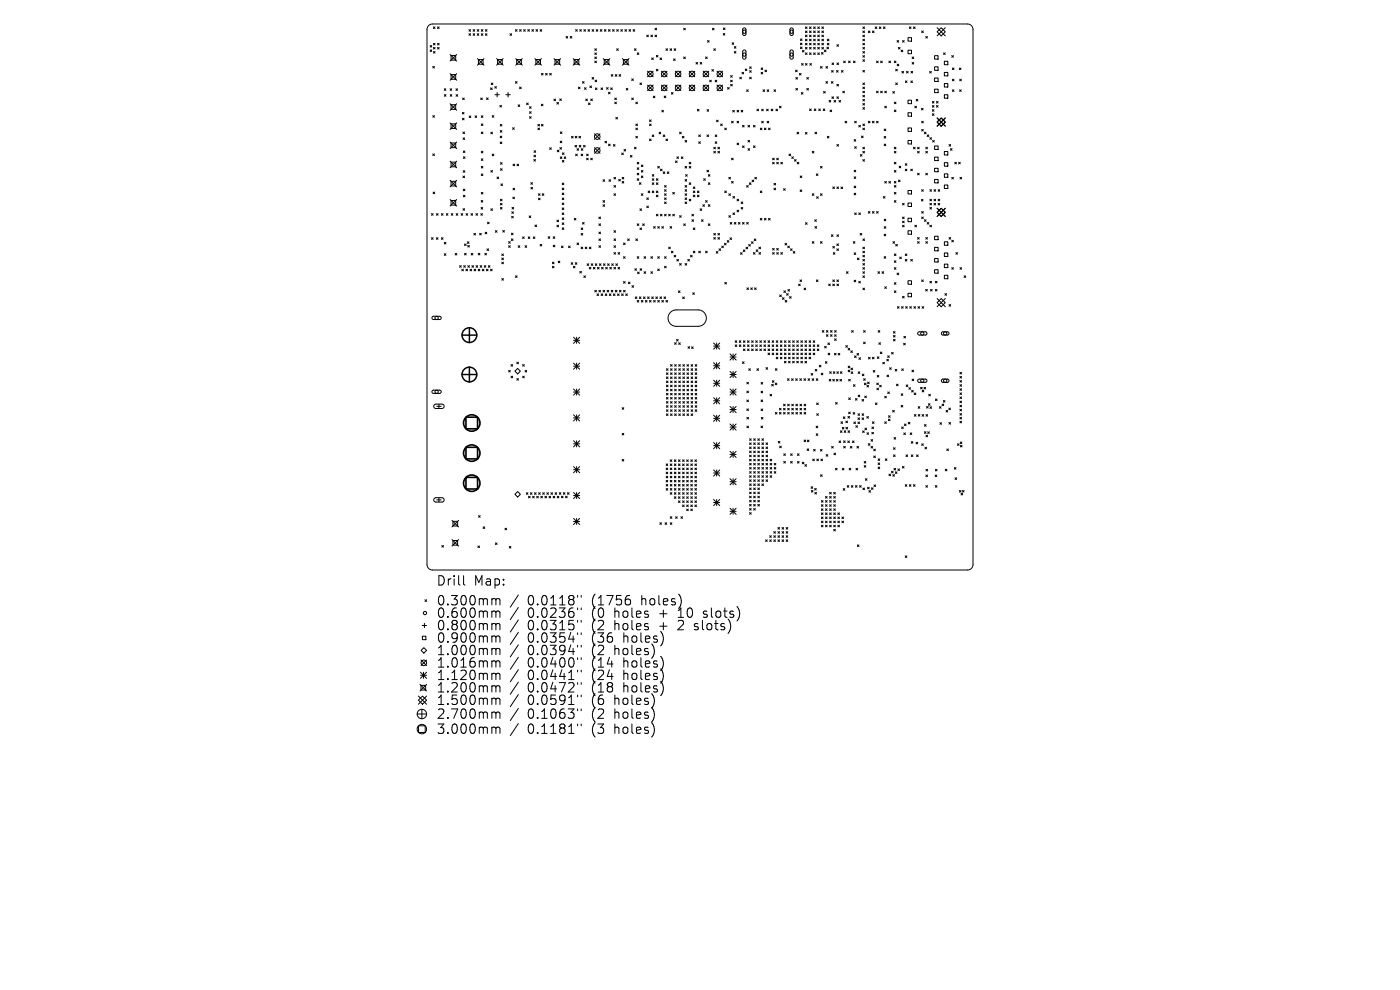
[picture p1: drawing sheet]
<svg xmlns="http://www.w3.org/2000/svg" width="297mm" height="210mm" viewBox="0 0 297 210" stroke-linecap="round" stroke-linejoin="round" font-family="sans-serif">
<defs><g id="words">
<g font-size="2.8">
<text x="92.5" y="124.5">Drill</text>
<text x="100.5" y="124.5">Map:</text>
<text x="92.5" y="128.7">0.300mm</text>
<text x="92.5" y="131.3">0.600mm</text>
<text x="111.9" y="128.7">0.0118&quot;</text>
<text x="111.9" y="131.3">0.0236&quot;</text>
<text x="125.7" y="128.7">(1756</text>
<text x="125.7" y="131.3">(0</text>
<text x="130.6" y="131.3">holes</text>
<text x="136.3" y="128.7">holes)</text>
<text x="140.4" y="131.3">+</text>
<text x="144.6" y="131.3">10</text>
<text x="150.1" y="131.3">slots)</text>
<text x="92.5" y="134">0.800mm</text>
<text x="92.5" y="136.6">0.900mm</text>
<text x="111.9" y="134">0.0315&quot;</text>
<text x="111.9" y="136.6">0.0354&quot;</text>
<text x="125.7" y="134">(2</text>
<text x="125.7" y="136.6">(36</text>
<text x="130.6" y="134">holes</text>
<text x="132.5" y="136.6">holes)</text>
<text x="140.4" y="134">+</text>
<text x="144.6" y="134">2</text>
<text x="148.2" y="134">slots)</text>
<text x="92.5" y="139.3">1.000mm</text>
<text x="92.5" y="141.9">1.016mm</text>
<text x="111.9" y="139.3">0.0394&quot;</text>
<text x="111.9" y="141.9">0.0400&quot;</text>
<text x="125.7" y="139.3">(2</text>
<text x="125.7" y="141.9">(14</text>
<text x="130.6" y="139.3">holes)</text>
<text x="132.5" y="141.9">holes)</text>
<text x="92.5" y="144.5">1.120mm</text>
<text x="92.5" y="147.2">1.200mm</text>
<text x="92.5" y="149.8">1.500mm</text>
<text x="111.9" y="144.5">0.0441&quot;</text>
<text x="111.9" y="147.2">0.0472&quot;</text>
<text x="111.9" y="149.8">0.0591&quot;</text>
<text x="125.7" y="144.5">(24</text>
<text x="125.7" y="147.2">(18</text>
<text x="125.7" y="149.8">(6</text>
<text x="130.6" y="149.8">holes)</text>
<text x="132.5" y="144.5">holes)</text>
<text x="132.5" y="147.2">holes)</text>
<text x="92.5" y="152.8">2.700mm</text>
<text x="92.5" y="156">3.000mm</text>
<text x="111.9" y="152.8">0.1063&quot;</text>
<text x="111.9" y="156">0.1181&quot;</text>
<text x="125.7" y="152.8">(2</text>
<text x="125.7" y="156">(3</text>
<text x="130.6" y="152.8">holes)</text>
<text x="130.6" y="156">holes)</text>
</g>
</g></defs>
<g fill="none" stroke="#000" stroke-width=".21">
<path d="M90.9 5.4l.8-.3h113.6a1.16 1.16 0 0 1 1.1 1.2v113.5a1.16 1.16 0 0 1-1.1 1.1h-113.6a1.16 1.16 0 0 1-1.1-1.1v-113.6zM91.2 9.6l.4 .4M91.2 10.6l.4 .3M91.6 9.6l-.4 .4M91.6 10.6l-.4 .3M91.8 14.1l.4 .3M91.9 5.7l.4 .4M91.9 9.2l.4 .3M91.9 10.1l.4 .3M91.9 10.9l.4 .4M92.2 14.1l-.4 .3M92.3 5.7l-.4 .4"/>
<path d="M92.3 9.2l-.4 .3M92.3 10.1l-.4 .3M92.3 10.9l-.4 .4M92.8 5.7l.4 .4M92.8 9.2l.4 .3M92.8 10.1l.4 .3M93.2 9.2l-.4 .3M93.2 10.1l-.4 .3M93.2 5.7l-.4 .4M94.2 18.8l.4 .4M94.6 18.8l-.4 .4M95.5 18.8l.3 .4"/>
<path d="M95.5 15.6l1.4 1.4M95.5 11.6l1.4 1.4M95.7 11.8h1v1h-1zM95.7 15.8h1v1h-1zM95.8 18.8l-.3 .4M96.7 18.8l.4 .4M96.9 11.6l-1.4 1.4M96.9 15.6l-1.4 1.4M97.1 18.8l-.4 .4M99.5 6.3l.3 .3M99.5 7.2l.3 .3M99.8 6.3l-.3 .3"/>
<path d="M99.8 7.2l-.3 .3M100.4 7.2l.3 .3M100.4 6.3l.3 .3M100.7 6.3l-.3 .3M100.7 7.2l-.3 .3M101.2 7.2l.4 .3M101.2 6.3l.4 .3M101.3 12.4l1.4 1.4M101.5 12.6h1v1h-1zM101.6 6.3l-.4 .3M101.6 7.2l-.4 .3M102.1 7.2l.3 .3"/>
<path d="M102.1 6.3l.3 .3M102.4 6.3l-.3 .3M102.4 7.2l-.3 .3M102.7 12.4l-1.4 1.4M103 7.2l.3 .3M103 6.3l.3 .3M103.3 6.3l-.3 .3M103.3 7.2l-.3 .3M104.1 18.7l.3 .3M104.2 17.6l.4 .4M104.4 18.7l-.3 .3M104.6 17.6l-.4 .4"/>
<path d="M105 18.4l.3 .3M105.3 18.4l-.3 .3M105.3 12.4l1.4 1.4M105.5 19.6v1M105.6 12.6h.9v1h-.9zM106.7 12.4l-1.4 1.4M107.8 19.6v1M108.2 7.2l.3 .3M108.5 7.2l-.3 .3M109.4 6.3l.3 .3M109.4 17.3l.3 .4M109.4 12.4l1.4 1.4"/>
<path d="M109.6 12.6h1v1h-1zM109.7 17.3l-.3 .4M109.7 6.3l-.3 .3M110.2 6.3l.4 .3M110.2 18.5l.4 .3M110.6 6.3l-.4 .3M110.6 18.5l-.4 .3M110.8 12.4l-1.4 1.4M111.1 6.3l.3 .3M111.4 6.3l-.3 .3M112 6.3l.3 .3M112.3 6.3l-.3 .3"/>
<path d="M112.8 6.3l.4 .3M113.2 6.3l-.4 .3M113.5 12.4l1.4 1.4M113.7 12.6h1v1h-1zM113.7 6.3l.4 .3M114.1 6.3l-.4 .3M114.6 6.3l.3 .3M114.9 15.6l.3 .3M114.9 12.4l-1.4 1.4M114.9 6.3l-.3 .3M115.2 15.6l-.3 .3M115.7 15.6l.4 .3"/>
<path d="M116.1 15.6l-.4 .3M116.6 15.6l.4 .3M117 15.6l-.4 .3M117.5 12.4l1.4 1.4M117.7 12.6h1v1h-1zM118.9 12.4l-1.4 1.4M120.1 7.7l.3 .4M120.4 7.7l-.3 .4M121 7.7l.3 .4M121.3 7.7l-.3 .4M121.6 12.4l1.4 1.4M121.8 12.6h1v1h-1z"/>
<path d="M122.1 6.3l.4 .3M122.5 6.3l-.4 .3M122.7 18.5l.3 .3M123 6.3l.3 .3M123 12.4l-1.4 1.4M123 18.5l-.3 .3M123.3 6.3l-.3 .3M123.6 17.3l.3 .4M123.9 6.3l.3 .3M123.9 17.3l-.3 .4M124 18.6l.3 .4M124.2 6.3l-.3 .3"/>
<path d="M124.3 18.6l-.3 .4M124.7 6.3l.4 .3M125.1 6.3l-.4 .3M125.1 18.2l.4 .4M125.5 18.2l-.4 .4M125.6 6.3l.4 .3M125.6 16.4l.4 .4M126 16.4l-.4 .4M126 6.3l-.4 .3M126.2 13l.3 .3M126.2 10.3l.3 .4M126.2 11.2l.3 .4"/>
<path d="M126.2 12.1l.3 .3M126.2 17l.4 .3M126.3 18.7l.4 .3M126.5 6.3l.3 .3M126.5 11.2l-.3 .4M126.5 10.3l-.3 .4M126.5 12.1l-.3 .3M126.5 13l-.3 .3M126.6 17l-.4 .3M126.7 18.7l-.4 .3M126.8 6.3l-.3 .3M127.3 6.3l.4 .3"/>
<path d="M127.5 18.7l.3 .3M127.7 6.3l-.4 .3M127.8 18.7l-.3 .3M128 12.4l1.4 1.4M128.2 12.6h1v1h-1zM128.2 6.3l.4 .3M128.6 6.3l-.4 .3M128.7 18.6l.3 .3M129 18.6l-.3 .3M129.1 6.3l.3 .3M129.1 19.6l.3 .3M129.4 12.4l-1.4 1.4"/>
<path d="M129.4 6.3l-.3 .3M129.4 19.6l-.3 .3M129.5 18.6l.4 .4M129.7 15.8l.3 .4M129.9 18.6l-.4 .4M130 6.3l.3 .3M130 15.8l-.3 .4M130.3 6.3l-.3 .3M130.5 15.8l.4 .4M130.8 6.3l.4 .3M130.8 10.3l.4 .4M130.9 15.8l-.4 .4"/>
<path d="M131.2 6.3l-.4 .3M131.2 10.3l-.4 .4M131.3 15.8l.4 .4M131.7 15.8l-.4 .4M131.7 6.3l.3 .3M132 6.3l-.3 .3M132 12.4l1.4 1.4M132.2 12.6h1v1h-1zM132.6 6.3l.3 .3M132.9 18.8l.3 .3M132.9 6.3l-.3 .3M133.2 18.8l-.3 .3"/>
<path d="M133.4 12.4l-1.4 1.4M133.4 6.3l.4 .3M133.8 6.3l-.4 .3M134 16.7l.4 .4M134.3 6.3l.4 .3M134.4 16.7l-.4 .4M134.6 10.3l.3 .4M134.7 6.3l-.4 .3M134.9 10.3l-.3 .4M135.2 11.2l.3 .4M135.5 11.2l-.3 .4M135.8 17.6l.3 .3"/>
<path d="M136.1 17.6l-.3 .3M137.2 7.4l.4 .4M137.4 18.1l1.2 1.1M137.4 15.1l1.2 1.2M137.6 7.4l-.4 .4M138.1 7.4l.3 .4M138.3 12.3l.3 .3M138.4 7.4l-.3 .4M138.6 18.1l-1.2 1.1M138.6 15.1l-1.2 1.2M138.6 12.3l-.3 .3M138.9 7.4l.4 .4"/>
<path d="M138.9 6l.4 .3M139.2 14.7l.4 .3M139.2 11.7l.4 .4M139.3 7.4l-.4 .4M139.3 6l-.4 .3M139.6 14.7l-.4 .3M139.6 11.7l-.4 .4M140 12.3l.4 .3M140.3 15.1l1.2 1.2M140.3 18.1l1.2 1.1M140.4 12.3l-.4 .3M141.3 10.3l.3 .4"/>
<path d="M141.5 15.1l-1.2 1.2M141.5 18.1l-1.2 1.1M141.6 10.3l-.3 .4M142.1 10.3l.4 .4M142.4 19.6l.4 .4M142.5 10.3l-.4 .4M142.8 19.6l-.4 .4M142.9 12.5l.3 .3M143 10.3l.4 .4M143.2 12.5l-.3 .3M143.3 18.1l1.1 1.1M143.3 15.1l1.1 1.2"/>
<path d="M143.4 10.3l-.4 .4M144.4 15.1l-1.1 1.2M144.4 18.1l-1.1 1.1M145 12.1l.4 .3M145 6l.4 .3M145.4 12.1l-.4 .3M145.4 6l-.4 .3M146.2 15.1l1.2 1.2M146.2 18.1l1.2 1.1M147.4 15.1l-1.2 1.2M147.4 18.1l-1.2 1.1M147.7 13.2l.3 .4"/>
<path d="M148 13.2l-.3 .4M148.5 13.2l.4 .4M148.9 13.2l-.4 .4M149.2 18.1l1.1 1.1M149.2 15.1l1.1 1.2M149.7 12.1l.3 .3M150 12.1l-.3 .3M150.1 8.6l.3 .4M150.3 15.1l-1.1 1.2M150.3 18.1l-1.1 1.1M150.4 8.6l-.3 .4M150.6 17l.3 .4"/>
<path d="M150.9 17l-.3 .4M151 14.8l.4 .3M151.1 6l.4 .3M151.4 14.8l-.4 .3M151.4 10.3l.4 .4M151.5 6l-.4 .3M151.7 17l.4 .4M151.8 10.3l-.4 .4M152.1 17l-.4 .4M152.1 18.1l1.2 1.1M152.1 15.1l1.2 1.2M153.3 18.1l-1.2 1.1"/>
<path d="M153.3 15.1l-1.2 1.2M153.4 7.1l.4 .4M153.5 5.9l.3 .4M153.8 7.1l-.4 .4M153.8 5.9l-.3 .4M154.4 18.6l.3 .3M154.7 18.6l-.3 .3M155 16l.3 .4M155 17l.3 .4M155 17.9l.3 .3M155.3 9.1l.4 .3M155.3 17.9l-.3 .3"/>
<path d="M155.3 16l-.3 .4M155.3 17l-.3 .4M155.7 9.1l-.4 .3M155.8 9.9l.3 .3M155.8 10.9l.3 .4M156.1 9.9l-.3 .3M156.1 10.9l-.3 .4M156.9 16.4l.4 .3M157.3 16.4l-.4 .3M157.4 15.3l.4 .4M157.7 6l.3-.1 .2 .3v1.1l-.2 .2-.4-.2zM157.7 10.7l.3-.1 .2 .3v1.4l-.2 .3-.4-.3z"/>
<path d="M157.8 15.3l-.4 .4M158.1 14.6l.3 .4M158.4 19l.3 .4M158.4 14.6l-.3 .4M158.7 19l-.3 .4M159 14.2l.4 .3M159 15l.4 .3M159 16.4l.4 .3M159.4 16.4l-.4 .3M159.4 14.2l-.4 .3M159.4 15l-.4 .3M161.5 14.4l.3 .4"/>
<path d="M161.5 15.3l.3 .4M161.8 14.4l-.3 .4M161.8 15.3l-.3 .4M161.9 19l.3 .4M162.2 19l-.3 .4M162.3 14.9l.3 .3M162.6 14.9l-.3 .3M162.7 19l.4 .4M163.1 19l-.4 .4M164.2 19l.3 .4M164.5 19l-.3 .4M167.7 6l.3-.1 .3 .3v1.1l-.3 .2-.4-.2z"/>
<path d="M167.7 10.7l.3-.1 .3 .3v1.4l-.3 .3-.4-.3zM168.8 14.9l.3 .3M168.8 16.4l.4 .4M168.8 18.8l.4 .3M169.1 14.9l-.3 .3M169.2 18.8l-.4 .3M169.2 16.4l-.4 .4M169.6 15.6l.3 .3M169.8 8.3l.3 .3M169.8 9.1l.3 .4M169.8 10l.4 .3M169.9 15.6l-.3 .3"/>
<path d="M170 19.6l.3 .4M170.1 13.5l.3 .3M170.1 8.3l-.3 .3M170.1 9.1l-.3 .4M170.2 10l-.4 .3M170.2 10.7l.4 .3M170.3 19.6l-.3 .4M170.4 13.5l-.3 .3M170.6 10.7l-.4 .3M170.9 5.7l.3 .4M170.9 6.6l.3 .3M170.9 7.4l.3 .4"/>
<path d="M170.9 8.3l.3 .4M170.9 9.2l.3 .3M170.9 10.1l.3 .3M170.9 11.2l.3 .4M170.9 13.5l.3 .3M171.2 18.8l.3 .3M171.2 16.4l.3 .4M171.2 5.7l-.3 .4M171.2 6.6l-.3 .3M171.2 8.3l-.3 .4M171.2 10.1l-.3 .3M171.2 11.2l-.3 .4"/>
<path d="M171.2 7.4l-.3 .4M171.2 9.2l-.3 .3M171.2 13.5l-.3 .3M171.5 18.8l-.3 .3M171.5 16.4l-.3 .4M171.7 6.6l.4 .3M171.7 7.4l.4 .4M171.7 9.2l.4 .3M171.7 10.1l.4 .3M171.7 5.7l.4 .4M171.7 8.3l.4 .4M171.7 11.2l.4 .4"/>
<path d="M171.8 13.5l.3 .3M172.1 5.7l-.4 .4M172.1 7.4l-.4 .4M172.1 9.2l-.4 .3M172.1 11.2l-.4 .4M172.1 6.6l-.4 .3M172.1 10.1l-.4 .3M172.1 8.3l-.4 .4M172.1 13.5l-.3 .3M172.6 7.4l.4 .4M172.6 8.3l.4 .4M172.6 10.1l.4 .3"/>
<path d="M172.6 6.6l.4 .3M172.6 9.2l.4 .3M172.6 5.7l.4 .4M172.6 11.2l.4 .4M173 6.6l-.4 .3M173 8.3l-.4 .4M173 11.2l-.4 .4M173 10.1l-.4 .3M173 5.7l-.4 .4M173 9.2l-.4 .3M173 7.4l-.4 .4M173.5 8.3l.3 .4"/>
<path d="M173.5 9.2l.3 .3M173.5 7.4l.3 .4M173.5 10.1l.3 .3M173.5 6.6l.3 .3M173.5 5.7l.3 .4M173.5 11.2l.3 .4M173.8 5.7l-.3 .4M173.8 7.4l-.3 .4M173.8 11.2l-.3 .4M173.8 9.2l-.3 .3M173.8 10.1l-.3 .3M173.8 8.3l-.3 .4"/>
<path d="M173.8 6.6l-.3 .3M174.1 14.1l.3 .4M174.3 11.1l.3 .4M174.3 9.2l.4 .3M174.3 10.1l.4 .3M174.3 8.3l.4 .4M174.3 7.4l.4 .4M174.3 5.7l.4 .4M174.3 6.6l.4 .3M174.4 14.1l-.3 .4M174.6 11.1l-.3 .4M174.7 6.6l-.4 .3"/>
<path d="M174.7 8.3l-.4 .4M174.7 9.2l-.4 .3M174.7 7.4l-.4 .4M174.7 10.1l-.4 .3M174.7 5.7l-.4 .4M174.7 19.4l.4 .3M174.9 10.6l.3 .4M175.1 19.4l-.4 .3M175.2 14.1l.4 .4M175.2 17.3l.4 .4M175.2 10.6l-.3 .4M175.4 10l.4 .4"/>
<path d="M175.5 8.3l.4 .4M175.5 9.2l.4 .3M175.6 17.3l-.4 .4M175.6 14.1l-.4 .4M175.8 10l-.4 .4M175.9 8.3l-.4 .4M175.9 9.2l-.4 .3M176.4 17.3l.3 .4M176.4 15l.4 .3M176.5 13.4l.4 .3M176.7 17.3l-.3 .4M176.8 15l-.4 .3"/>
<path d="M176.9 13.4l-.4 .3M177.5 15l.3 .3M177.5 17.9l.4 .3M177.5 9.5l.4 .3M177.6 13.4l.3 .3M177.8 15l-.3 .3M177.9 9.5l-.4 .3M177.9 17.9l-.4 .3M177.9 13.4l-.3 .3M178.5 15l.4 .3M178.8 19.4l.3 .3M178.9 15l-.4 .3"/>
<path d="M179 13l.3 .3M179.1 19.4l-.3 .3M179.3 13l-.3 .3M180 13l.4 .3M180.4 13l-.4 .3M181.1 13l.3 .3M181.4 13l-.3 .3M183.1 17.6l.3 .3M183.1 14.9l.3 .4M183.1 5.7l.3 .4M183.1 6.6l.3 .3M183.1 7.4l.3 .4"/>
<path d="M183.1 8.3l.3 .4M183.1 9.2l.3 .3M183.1 10.1l.3 .3M183.1 10.9l.3 .4M183.1 11.8l.3 .3M183.1 12.7l.3 .3M183.1 18.5l.3 .3M183.1 19.3l.3 .4M183.4 10.1l-.3 .3M183.4 6.6l-.3 .3M183.4 17.6l-.3 .3M183.4 18.5l-.3 .3"/>
<path d="M183.4 19.3l-.3 .4M183.4 10.9l-.3 .4M183.4 9.2l-.3 .3M183.4 5.7l-.3 .4M183.4 11.8l-.3 .3M183.4 7.4l-.3 .4M183.4 8.3l-.3 .4M183.4 12.7l-.3 .3M183.4 14.9l-.3 .4M184.2 6.6l.4 .3M184.6 6.6l-.4 .3M185.1 6.6l.3 .3"/>
<path d="M185.4 6.6l-.3 .3M185.7 5.7l.3 .4M186 13l.3 .3M186 19.3l.3 .4M186 5.7l-.3 .4M186.3 13l-.3 .3M186.3 19.3l-.3 .4M186.5 5.7l.4 .4M186.8 13l.4 .3M186.8 19.3l.4 .4M186.9 5.7l-.4 .4M187.2 13l-.4 .3"/>
<path d="M187.2 19.3l-.4 .4M187.4 5.7l.4 .4M187.7 19.3l.3 .4M187.8 5.7l-.4 .4M188 19.3l-.3 .4M188.6 13l.3 .3M188.9 13l-.3 .3M189.4 19.4l.3 .4M189.7 13l.4 .3M189.7 19.4l-.3 .4M190 14.7l.4 .3M190 17.6l.4 .3"/>
<path d="M190.1 13l-.4 .3M190.3 8.6l.4 .4M190.3 13.6l.4 .4M190.4 14.7l-.4 .3M190.4 17.6l-.4 .3M190.6 10.1l.3 .3M190.7 8.6l-.4 .4M190.7 13.6l-.4 .4M190.9 10.1l-.3 .3M191.2 10.6l.3 .4M191.3 15.1l.4 .4M191.5 8.6l.3 .4"/>
<path d="M191.5 10.6l-.3 .4M191.7 15.1l-.4 .4M191.8 8.6l-.3 .4M192.1 17.2l.3 .3M192.3 15.1l.4 .4M192.4 17.2l-.3 .3M192.6 8h.8v.7h-.8zM192.6 10.6h.8v.8h-.8zM192.7 15.1l-.4 .4M192.9 5.7l.4 .4M193.2 17.2l.4 .3M193.3 5.7l-.4 .4"/>
<path d="M193.3 15.1l.3 .4M193.5 12.1l.3 .3M193.5 13.2l.3 .4M193.6 17.2l-.4 .3M193.6 15.1l-.3 .4M193.8 5.7l.3 .4M193.8 12.1l-.3 .3M193.8 13.2l-.3 .4M194.1 5.7l-.3 .4M195.5 6.6l.4 .3M195.9 6.6l-.4 .3M196.4 7.7l.3 .4"/>
<path d="M196.7 7.7l-.3 .4M197.2 15.1l.4 .4M197.6 15.1l-.4 .4M198.3 11.8h.7v.7h-.7zM198.3 14.2h.7v.7h-.7zM198.3 16.5h.7v.8h-.7zM198.3 18.9h.7v.8h-.7zM198.8 5.9l1.7 1.7M199.7 5.9l.8 .8-.8 .9-.9-.9zM200.2 11.2l.3 .4M200.3 13h.8v.7h-.8zM200.3 15.4h.8v.7h-.8z"/>
<path d="M200.3 17.7h.8v.8h-.8zM200.5 11.2l-.3 .4M200.5 5.9l-1.7 1.7M201.9 11.8l.4 .3M202 14.4l.4 .4M202 16.8l.4 .3M202 19l.4 .4M202.3 11.8l-.4 .3M202.4 19l-.4 .4M202.4 14.4l-.4 .4M202.4 16.8l-.4 .3M203.5 14.4l.4 .4"/>
<path d="M203.6 19l.3 .4M203.6 16.8l.3 .3M203.9 14.4l-.4 .4M203.9 19l-.3 .4M203.9 16.8l-.3 .3M91.8 24.5l.4 .4M91.8 32.7l.4 .3M92.2 24.5l-.4 .4M92.2 32.7l-.4 .3M94.3 20.1l.3 .3M94.6 20.1l-.3 .3M95.5 30.1l1.4 1.4"/>
<path d="M95.5 26.1l1.4 1.4M95.5 22l1.4 1.4M95.5 34.2l1.4 1.4M95.5 38.3l1.4 1.4M95.5 20.1l.4 .3M95.7 22.2h1v1h-1zM95.7 26.3h1v1h-1zM95.7 30.3h1v1h-1zM95.7 34.4h1v1h-1zM95.7 38.5h1v.9h-1zM95.9 20.1l-.4 .3M96.7 20.1l.4 .3"/>
<path d="M96.9 30.1l-1.4 1.4M96.9 22l-1.4 1.4M96.9 26.1l-1.4 1.4M96.9 34.2l-1.4 1.4M96.9 38.3l-1.4 1.4M97.1 20.1l-.4 .3M98.1 23.8l.3 .4M98.1 25.1l.4 .3M98.1 20.8l.4 .3M98.2 28l.4 .3M98.2 37.3l.4 .4M98.2 29.2l.4 .4"/>
<path d="M98.3 36.2l.3 .4M98.3 32l.3 .4M98.3 33.3l.4 .3M98.4 23.8l-.3 .4M98.5 25.1l-.4 .3M98.5 20.8l-.4 .3M98.6 28l-.4 .3M98.6 37.3l-.4 .4M98.6 29.2l-.4 .4M98.6 36.2l-.3 .4M98.6 32l-.3 .4M98.7 33.3l-.4 .3"/>
<path d="M99.5 24.6l.4 .3M99.9 24.6l-.4 .3M100.8 24.6l.3 .3M101.1 24.6l-.3 .3M102 20.8l.3 .3M102.1 24.6l.3 .3M102.1 26.3l.3 .3M102.1 28l.3 .4M102.1 32.1l.3 .3M102.1 33.7l.3 .3M102.1 35.3l.3 .3M102.1 36.9l.3 .3"/>
<path d="M102.3 20.8l-.3 .3M102.4 24.6l-.3 .3M102.4 26.3l-.3 .3M102.4 28l-.3 .4M102.4 32.1l-.3 .3M102.4 33.7l-.3 .3M102.4 35.3l-.3 .3M102.4 36.9l-.3 .3M103.2 20.8l.4 .3M103.6 20.8l-.4 .3M104.1 28l.4 .4M104.1 36.2l.4 .3"/>
<path d="M104.4 24.5l.4 .4M104.4 32.7l.4 .3M104.5 28l-.4 .4M104.5 36.2l-.4 .3M104.8 24.5l-.4 .4M104.8 32.7l-.4 .3M105 20.1h.9M105.4 37.5l.4 .4M105.8 37.5l-.4 .4M106 22.4l.4 .3M106.1 28.9l.4 .3M106.1 30.1l.4 .4"/>
<path d="M106.1 26.4l.4 .3M106.1 27.7l.4 .3M106.2 34.5l.3 .3M106.2 35.8l.3 .3M106.3 39l.3 .4M106.4 22.4l-.4 .3M106.5 28.9l-.4 .3M106.5 30.1l-.4 .4M106.5 26.4l-.4 .3M106.5 27.7l-.4 .3M106.5 35.8l-.3 .3M106.5 34.5l-.3 .3"/>
<path d="M106.6 39l-.3 .4M107.3 20.1h1M108.7 27.1l.4 .3M108.8 39.9l.4 .4M108.8 34.8l.4 .4M109.1 27.1l-.4 .3M109.2 39.9l-.4 .4M109.2 34.8l-.4 .4M109.7 34.8l.3 .4M109.9 22.2l.4 .4M110 34.8l-.3 .4M110.3 22.2l-.4 .4"/>
<path d="M111.7 21.9l.4 .3M112.1 21.9l-.4 .3M112.3 22.6l.4 .4M112.3 23.7l.4 .3M112.3 24.7l.4 .4M112.6 38.7l.4 .4M112.6 39.7l.4 .4M112.7 24.7l-.4 .4M112.7 22.6l-.4 .4M112.7 23.7l-.4 .3M113 38.7l-.4 .4M113 39.7l-.4 .4"/>
<path d="M113.3 33.8l.3 .4M113.3 32.9l.3 .4M113.3 32l.3 .3M113.6 33.8l-.3 .4M113.6 32.9l-.3 .4M113.6 32l-.3 .3M114.1 26.4l.4 .3M114.1 27.2l.4 .3M114.5 26.4l-.4 .3M114.5 27.2l-.4 .3M114.8 22.1l.4 .4M114.9 26.4l.3 .3"/>
<path d="M115.2 22.1l-.4 .4M115.2 26.4l-.3 .3M116.6 31.3l.4 .4M117 31.3l-.4 .4M117.5 21l.4 .4M117.9 21l-.4 .4M118.1 21.7l.4 .4M118.2 31.9l.4 .3M118.5 21.7l-.4 .4M118.6 31.9l-.4 .3M118.7 21l.4 .3M118.8 31.3l.3 .4"/>
<path d="M118.8 29.9l.4 .4M118.9 33.3l.3 .3M118.9 28l.3 .3M119.1 21l-.4 .3M119.1 31.3l-.3 .4M119.2 29.9l-.4 .4M119.2 33.3l-.3 .3M119.2 28l-.3 .3M119.3 38.8l.3 .4M119.3 39.9l.3 .3M119.3 34l.3 .4M119.3 32.4l.4 .4"/>
<path d="M119.6 39.9l-.3 .3M119.6 38.8l-.3 .4M119.6 34l-.3 .4M119.7 32.4l-.4 .4M119.7 33.3l.3 .3M120 33.3l-.3 .3M121.2 28.9l.4 .4M121.6 28.9l-.4 .4M122 30.8l.3 .4M122 28.9l.4 .4M122.1 32.7l.4 .3M122.3 30.8l-.3 .4"/>
<path d="M122.4 28.9l-.4 .4M122.4 31.5l.4 .4M122.5 32.7l-.4 .3M122.8 31.5l-.4 .4M122.8 28.9l.4 .4M122.9 30.8l.3 .4M123.2 28.9l-.4 .4M123.2 30.8l-.3 .4M123.3 32.7l.3 .3M123.3 31.5l.4 .4M123.6 32.7l-.3 .3M123.7 31.5l-.4 .4"/>
<path d="M123.8 30.8l.3 .4M124.1 30.8l-.3 .4M124.3 21l.3 .4M124.4 33.6l.4 .3M124.4 32.7l.4 .3M124.6 21l-.3 .4M124.8 33.6l-.4 .3M124.8 32.7l-.4 .3M124.8 21.8l.4 .4M125.2 21.8l-.4 .4M125.3 33.6l.4 .3M125.3 21l.4 .3"/>
<path d="M125.7 33.6l-.4 .3M125.7 21l-.4 .3M126.1 28.4l1.2 1.2M126.1 31.3l1.2 1.2M127.3 28.4l-1.2 1.2M127.3 31.3l-1.2 1.2M127.9 38.1l.4 .4M128.3 38.1l-.4 .4M128.3 30l.4 .3M128.7 30l-.4 .3M129.1 30.6l.3 .3M129.2 38.1l.3 .4"/>
<path d="M129.4 30.6l-.3 .3M129.5 38.1l-.3 .4M130.1 30.7l.4 .3M130.2 39.4l.4 .3M130.2 37.6l.4 .4M130.4 20.8l.4 .3M130.4 21.7l.4 .3M130.5 30.7l-.4 .3M130.6 37.6l-.4 .4M130.6 39.4l-.4 .3M130.7 24.9l.3 .3M130.8 20.8l-.4 .3"/>
<path d="M130.8 21.7l-.4 .3M131 24.9l-.3 .3M131.3 38l.3 .4M131.6 38l-.3 .4M131.9 32.5l.3 .3M132 37.6l.3 .4M132 38.5l.3 .3M132.2 32.5l-.3 .3M132.3 38.5l-.3 .3M132.3 37.6l-.3 .4M132.4 31.7l.3 .3M132.7 31.7l-.3 .3"/>
<path d="M133.7 33l.4 .3M134 20.8l.4 .3M134.1 33l-.4 .3M134.4 20.8l-.4 .3M134.6 31.2l.3 .4M134.9 21.7l.3 .3M134.9 27.2l.3 .3M134.9 26.3l.3 .4M134.9 28.9l.3 .4M134.9 31.2l-.3 .4M135.2 36.7l.3 .4M135.2 34.4l.3 .4"/>
<path d="M135.2 35.6l.3 .3M135.2 37.9l.3 .4M135.2 21.7l-.3 .3M135.2 26.3l-.3 .4M135.2 27.2l-.3 .3M135.2 28.9l-.3 .4M135.5 35.6l-.3 .3M135.5 37.9l-.3 .4M135.5 34.4l-.3 .4M135.5 36.7l-.3 .4M135.6 38.8l.4 .3M136 38.8l-.4 .3"/>
<path d="M136 35l.4 .4M136 36.2l.4 .3M136 37.3l.4 .4M136.4 35l-.4 .4M136.4 36.2l-.4 .3M136.4 37.3l-.4 .4M137.8 25.4l.3 .4M137.8 26.3l.3 .4M137.8 29.5l.3 .3M138.1 26.3l-.3 .4M138.1 25.4l-.3 .4M138.1 29.5l-.3 .3"/>
<path d="M138.4 28.6l.3 .4M138.4 37l.3 .4M138.4 37.9l.3 .4M138.4 38.8l.3 .3M138.6 20.4l.3 .3M138.7 37.9l-.3 .4M138.7 38.8l-.3 .3M138.7 28.6l-.3 .4M138.7 37l-.3 .4M138.9 20.4l-.3 .3M139.2 37.9l.4 .4M139.2 38.8l.4 .3"/>
<path d="M139.5 35.3l.4 .3M139.6 37.9l-.4 .4M139.6 38.8l-.4 .3M139.8 28l.4 .4M139.9 35.3l-.4 .3M140.1 35.9l.4 .3M140.2 28l-.4 .4M140.4 23.4l.3 .4M140.5 35.9l-.4 .3M140.7 36.5l.3 .3M140.7 28.6l.3 .4M140.7 23.4l-.3 .4"/>
<path d="M140.9 20.4l.3 .3M141 39.4l.3 .3M141 28.6l-.3 .4M141 36.5l-.3 .3M141.2 20.4l-.3 .3M141.3 29.5l.3 .3M141.3 39.4l-.3 .3M141.6 36.5l.3 .3M141.6 29.5l-.3 .3M141.9 36.5l-.3 .3M143.3 34.1l.3 .4M143.6 33.3l.3 .3"/>
<path d="M143.6 34.1l-.3 .4M143.9 33.3l-.3 .3M144.2 28l.3 .4M144.5 28l-.3 .4M144.5 33.3l.4 .3M144.8 28.9l.3 .4M144.9 33.3l-.4 .3M145.1 28.9l-.3 .4M145.3 29.8l.4 .3M145.3 35.3l.4 .3M145.3 38.1l.4 .3M145.3 39.4l.4 .3"/>
<path d="M145.4 37l.4 .4M145.7 39.4l-.4 .3M145.7 35.3l-.4 .3M145.7 29.8l-.4 .3M145.7 38.1l-.4 .3M145.8 37l-.4 .4M146.2 34.4l.4 .4M146.2 35.3l.4 .3M146.2 38.8l.4 .3M146.6 34.4l-.4 .4M146.6 35.3l-.4 .3M146.6 38.8l-.4 .3"/>
<path d="M147.1 39.7l.3 .3M147.4 39.7l-.3 .3M147.9 23.2l.4 .3M148.2 30.1l.4 .3M148.2 28.6l.4 .4M148.3 23.2l-.4 .3M148.6 28.6l-.4 .4M148.6 30.1l-.4 .3M149.3 37.9l.3 .4M149.6 37.9l-.3 .4M150 36.1l.3 .4M150 28.6l.3 .4"/>
<path d="M150 23.3l.3 .3M150.3 38.8l.3 .3M150.3 37l.3 .4M150.3 36.1l-.3 .4M150.3 28.6l-.3 .4M150.3 23.3l-.3 .3M150.6 37l-.3 .4M150.6 38.8l-.3 .3M151.4 31.2l.4 .4M151.4 32.1l.4 .4M151.7 28.6l.4 .4M151.7 30.1l.4 .3"/>
<path d="M151.8 31.2l-.4 .4M151.8 32.1l-.4 .4M152 25.5l.4 .3M152.1 28.6l-.4 .4M152.1 30.1l-.4 .3M152.3 32.1l.3 .4M152.3 31.2l.3 .4M152.4 25.5l-.4 .3M152.6 31.2l-.3 .4M152.6 32.1l-.3 .4M152.9 26.3l.3 .4M153.2 26.3l-.3 .4"/>
<path d="M153.7 27.2l.4 .3M154.1 27.2l-.4 .3M154.6 37.6l.4 .4M155 37.6l-.4 .4M155.2 33.6l.3 .3M155.2 25.7l.3 .4M155.2 38.5l.3 .3M155.4 23.4l.4 .4M155.5 25.7l-.3 .4M155.5 38.5l-.3 .3M155.5 33.6l-.3 .3M155.8 23.4l-.4 .4"/>
<path d="M156.4 23.4l.3 .4M156.4 25.7l.3 .4M156.4 30.4l.3 .3M156.7 30.4l-.3 .3M156.7 23.4l-.3 .4M156.7 25.7l-.3 .4M157.2 23.4l.4 .4M157.5 30.9l.4 .4M157.5 26.6l.4 .3M157.6 23.4l-.4 .4M157.9 26.6l-.4 .3M157.9 30.9l-.4 .4"/>
<path d="M158.4 39.4l.3 .3M158.7 26.6l.3 .3M158.7 29.8l.3 .3M158.7 31.5l.3 .4M158.7 39.4l-.3 .3M159 38.8l.3 .3M159 29.8l-.3 .3M159 31.5l-.3 .4M159 26.6l-.3 .3M159.3 38.8l-.3 .3M159.6 38.2l.3 .3M159.8 30.9l.4 .4"/>
<path d="M159.8 26.6l.4 .3M159.9 38.2l-.3 .3M160.1 37.6l.4 .4M160.2 26.6l-.4 .3M160.2 30.9l-.4 .4M160.5 37.6l-.4 .4M160.6 23.2l.3 .3M160.9 23.2l-.3 .3M161.3 27.2l.3 .3M161.6 23.2l.3 .3M161.6 25.7l.3 .4M161.6 27.2l-.3 .3"/>
<path d="M161.9 25.7l-.3 .4M161.9 23.2l-.3 .3M162.2 27.2l.3 .3M162.5 27.2l-.3 .3M162.6 23.2l.4 .3M162.7 25.7l.4 .4M163 23.2l-.4 .3M163 27.2l.4 .3M163.1 25.7l-.4 .4M163.4 27.2l-.4 .3M163.6 23.2l.3 .3M163.9 34.4l.4 .4"/>
<path d="M163.9 33.6l.4 .3M163.9 23.2l-.3 .3M164.2 38.9l.3 .3M164.2 39.9l.3 .4M164.3 33.6l-.4 .3M164.3 34.4l-.4 .4M164.5 39.9l-.3 .4M164.5 38.9l-.3 .3M164.6 23.2l.4 .3M164.8 34.4l.3 .4M164.8 33.6l.3 .3M165 23.2l-.4 .3"/>
<path d="M165.1 33.6l-.3 .3M165.1 34.4l-.3 .4M165.4 22.5l.3 .4M165.6 34.4l.4 .4M165.7 22.5l-.3 .4M166 34.4l-.4 .4M167.4 32.7l.3 .3M167.7 32.7l-.3 .3M168 33.3l.3 .3M168.3 33.3l-.3 .3M168.5 33.8l.4 .4M168.9 33.8l-.4 .4"/>
<path d="M169.1 28.1l.3 .3M169.1 34.4l.4 .4M169.4 28.1l-.3 .3M169.5 34.4l-.4 .4M169.8 37.3l.3 .4M170.1 37.3l-.3 .4M170.9 28.1l.3 .4M171.2 28.1l-.3 .4M171.7 23.1l.4 .4M172.1 23.1l-.4 .4M172.3 32.1l.4 .4M172.7 32.1l-.4 .4"/>
<path d="M172.7 23.1l.4 .4M172.9 28l.3 .4M173.1 23.1l-.4 .4M173.2 36.9l.3 .3M173.2 28l-.3 .4M173.5 36.9l-.3 .3M173.7 23.1l.3 .4M174 23.1l-.3 .4M174.1 35.3l.3 .3M174.4 35.3l-.3 .3M174.6 23.1l.4 .4M175 23.1l-.4 .4"/>
<path d="M175.5 28.9l.4 .4M175.9 28.9l-.4 .4M175.9 21.3l.3 .3M176.1 23.3l.3 .4M176.2 21.3l-.3 .3M176.4 23.3l-.3 .4M176.5 20.5l.3 .4M176.7 39.7l.3 .3M176.8 20.5l-.3 .4M176.9 21.3l.4 .3M177 39.7l-.3 .3M177.3 21.3l-.4 .3"/>
<path d="M177.5 20.5l.4 .4M177.5 30.7l.4 .3M177.5 39.7l.4 .3M177.9 20.5l-.4 .4M177.9 30.7l-.4 .3M177.9 39.7l-.4 .3M178 21.3l.3 .3M178.3 21.3l-.3 .3M178.4 39.7l.4 .3M178.8 39.7l-.4 .3M179.3 25.7l.3 .4M179.6 25.7l-.3 .4"/>
<path d="M181.2 37.5l.3 .4M181.2 29.6l.3 .4M181.2 36.1l.3 .4M181.2 39.5l.3 .3M181.3 25.7l.4 .4M181.3 31.1l.4 .4M181.5 29.6l-.3 .4M181.5 36.1l-.3 .4M181.5 37.5l-.3 .4M181.5 39.5l-.3 .3M181.7 25.7l-.4 .4M181.7 31.1l-.4 .4"/>
<path d="M182.2 26.6l.3 .3M182.5 32.8l.4 .3M182.5 26.6l-.3 .3M182.8 28.9l.3 .3M182.9 32.8l-.4 .3M183.1 22l.3 .3M183.1 27.2l.3 .3M183.1 20.2l.3 .4M183.1 21.1l.3 .3M183.1 22.8l.3 .4M183.1 26.3l.3 .4M183.1 31.2l.3 .4"/>
<path d="M183.1 32.1l.3 .4M183.1 33.8l.3 .4M183.1 28.9l-.3 .3M183.4 20.2l-.3 .4M183.4 22l-.3 .3M183.4 26.3l-.3 .4M183.4 32.1l-.3 .4M183.4 27.2l-.3 .3M183.4 21.1l-.3 .3M183.4 22.8l-.3 .4M183.4 31.2l-.3 .4M183.4 33.8l-.3 .4"/>
<path d="M184.2 25.7l.4 .4M184.6 25.7l-.4 .4M185.1 25.7l.3 .4M185.4 25.7l-.3 .4M186 25.7l.3 .4M186.3 25.7l-.3 .4M187.6 30.6l.3 .3M187.6 27.4l.3 .3M187.6 28.9l.3 .4M187.7 38.5l.3 .3M187.7 22.5l.3 .4M187.9 30.6l-.3 .3"/>
<path d="M187.9 27.4l-.3 .3M187.9 28.9l-.3 .4M188 38.5l-.3 .3M188 22.5l-.3 .4M188.6 38.5l.3 .3M188.9 38.5l-.3 .3M189.7 23.3l.4 .4M189.7 21.7l.4 .3M189.7 36.2l.4 .3M189.7 31.2l.4 .4M189.7 32.1l.4 .4M189.7 34.4l.4 .4"/>
<path d="M189.7 38.5l.4 .3M189.7 39.4l.4 .3M190.1 38.5l-.4 .3M190.1 39.4l-.4 .3M190.1 31.2l-.4 .4M190.1 21.7l-.4 .3M190.1 23.3l-.4 .4M190.1 32.1l-.4 .4M190.1 34.4l-.4 .4M190.1 36.2l-.4 .3M190.6 38.2l.3 .3M190.7 35.3l.4 .3"/>
<path d="M190.9 38.2l-.3 .3M191.1 35.3l-.4 .3M192 34.7l.4 .4M192 35.9l.4 .3M192.4 34.7l-.4 .4M192.4 35.9l-.4 .3M192.6 21.3h.8v.7h-.8zM192.6 23.9h.8v.8h-.8zM192.6 27.1h.8v.8h-.8zM192.6 29.8h.8v.7h-.8zM193.2 35.9l.4 .3M193.6 35.9l-.4 .3"/>
<path d="M193.8 31.2l.3 .4M194.1 22.5l.3 .4M194.1 31.2l-.3 .4M194.4 21.1l.3 .3M194.4 22.5l-.3 .4M194.7 31.2l.3 .4M194.7 32.1l.3 .4M194.7 36.7l.3 .4M194.7 21.1l-.3 .3M195 31.2l-.3 .4M195 32.1l-.3 .4M195 36.7l-.3 .4"/>
<path d="M195.5 23l.3 .3M195.5 27.5l.4 .3M195.5 25.7l.4 .4M195.8 23l-.3 .3M195.9 25.7l-.4 .4M195.9 27.5l-.4 .3M196.1 28l.4 .4M196.4 36.7l.3 .4M196.4 32.1l.3 .4M196.4 31.2l.3 .4M196.5 28l-.4 .4M196.7 28.6l.3 .4"/>
<path d="M196.7 32.1l-.3 .4M196.7 31.2l-.3 .4M196.7 36.7l-.3 .4M197 28.6l-.3 .4M197.3 29.2l.3 .4M197.6 29.2l-.3 .4M197.8 22.4l.3 .3M197.8 21.5l.3 .4M197.8 23.3l.3 .3M197.8 24.1l.3 .4M197.9 29.8l.3 .3M198.1 22.4l-.3 .3"/>
<path d="M198.1 21.5l-.3 .4M198.1 23.3l-.3 .3M198.1 24.1l-.3 .4M198.2 29.8l-.3 .3M198.3 31h.7v.7h-.7zM198.3 33.3h.7v.8h-.7zM198.3 35.7h.7v.7h-.7zM198.3 38.1h.7v.7h-.7zM198.7 21.5l.3 .4M198.7 22.4l.3 .3M198.8 25l1.7 1.8M199 21.5l-.3 .4"/>
<path d="M199 22.4l-.3 .3M199.7 25l.8 .9-.8 .9-.9-.9zM200.3 20.1h.8v.7h-.8zM200.3 32.1h.8v.8h-.8zM200.3 34.5h.8v.7h-.8zM200.3 36.9h.8v.7h-.8zM200.3 39.2h.8v.8h-.8zM200.5 25l-1.7 1.8M201.3 30.7l.4 .3M201.6 31.5l.4 .4M201.7 30.7l-.4 .3M201.9 37.6l.4 .4"/>
<path d="M202 31.5l-.4 .4M202.3 37.6l-.4 .4M202.6 34.4l.3 .4M202.9 34.4l-.3 .4M203.4 34.4l.3 .4M203.7 37.6l.3 .4M203.7 34.4l-.3 .4M204 37.6l-.3 .4M91.5 45.3l.4 .4M91.5 50.4l.4 .4M91.9 40.7l.3 .4M91.9 45.3l-.4 .4"/>
<path d="M91.9 50.4l-.4 .4M92.2 40.7l-.3 .4M92.6 50.4l.3 .4M92.6 45.3l.3 .4M92.9 50.4l-.3 .4M92.9 45.3l-.3 .4M93.6 45.3l.4 .4M93.6 50.4l.4 .4M94 45.3l-.4 .4M94 50.4l-.4 .4M94.3 51.4l.3 .4M94.3 53.8l.3 .4"/>
<path d="M94.6 51.4l-.3 .4M94.6 53.8l-.3 .4M94.7 45.3l.3 .4M95 45.3l-.3 .4M95.5 42.3l1.4 1.4M95.7 42.5h1v1h-1zM95.7 45.3l.4 .4M96.1 45.3l-.4 .4M96.6 53.8l.3 .3M96.8 45.3l.3 .4M96.9 42.3l-1.4 1.4M96.9 53.8l-.3 .3"/>
<path d="M97.1 45.3l-.3 .4M97.5 56.4l.4 .3M97.8 45.3l.4 .4M97.9 56.4l-.4 .3M98 57.1l.3 .4M98.2 45.3l-.4 .4M98.2 44.3l.4 .3M98.3 40.1l.3 .4M98.3 41.4l.3 .4M98.3 57.1l-.3 .4M98.4 56.4l.3 .3M98.5 51.7l.4 .4"/>
<path d="M98.5 53.7l.4 .4M98.6 44.3l-.4 .3M98.6 40.1l-.3 .4M98.6 41.4l-.3 .4M98.7 56.4l-.3 .3M98.8 57.1l.4 .4M98.9 45.3l.3 .4M98.9 51.7l-.4 .4M98.9 53.7l-.4 .4M99.1 51.3l.4 .3M99.2 57.1l-.4 .4M99.2 45.3l-.3 .4"/>
<path d="M99.2 52.1l.4 .3M99.2 56.4l.4 .3M99.5 51.3l-.4 .3M99.6 52.1l-.4 .3M99.6 56.4l-.4 .3M99.7 57.1l.4 .4M99.9 45.3l.4 .4M100 53.7l.3 .4M100.1 57.1l-.4 .4M100.1 56.4l.4 .3M100.3 45.3l-.4 .4M100.3 53.7l-.3 .4"/>
<path d="M100.5 56.4l-.4 .3M100.5 49.5l.4 .4M100.6 57.1l.3 .4M100.9 49.5l-.4 .4M100.9 57.1l-.3 .4M101 45.3l.3 .4M101 56.4l.3 .3M101.3 45.3l-.3 .4M101.3 56.4l-.3 .3M101.4 53.7l.4 .4M101.4 57.1l.4 .4M101.8 49.5l.3 .3"/>
<path d="M101.8 53.7l-.4 .4M101.8 57.1l-.4 .4M101.9 56.4l.3 .3M102 45.3l.4 .4M102.1 44l.3 .4M102.1 42.5l.3 .4M102.1 49.5l-.3 .3M102.1 40.8l.3 .4M102.2 56.4l-.3 .3M102.3 57.1l.4 .4M102.4 45.3l-.4 .4M102.4 44l-.3 .4"/>
<path d="M102.4 42.5l-.3 .4M102.4 40.8l-.3 .4M102.7 57.1l-.4 .4M102.7 56.4l.4 .3M102.9 53.7l.3 .4M102.9 49.3l.4 .3M103.1 56.4l-.4 .3M103.2 57.1l.3 .4M103.2 53.7l-.3 .4M103.3 49.3l-.4 .3M103.3 52.8l.4 .3M103.4 47.1l.4 .4"/>
<path d="M103.5 57.1l-.3 .4M103.6 56.4l.3 .3M103.7 52.8l-.4 .3M103.8 47.1l-.4 .4M103.9 56.4l-.3 .3M104.1 57.1l.3 .4M104.1 44.3l.4 .3M104.4 57.1l-.3 .4M104.5 44.3l-.4 .3M105.1 48.9l.3 .4M105.4 48.9l-.3 .4M106.2 42.3l.3 .3"/>
<path d="M106.2 43.1l.3 .4M106.2 44l.3 .4M106.5 59.1l.3 .3M106.5 53.9l.3 .3M106.5 54.7l.3 .4M106.5 55.6l.3 .4M106.5 42.3l-.3 .3M106.5 43.1l-.3 .4M106.5 44l-.3 .4M106.7 48.9l.3 .3M106.8 53.9l-.3 .3M106.8 54.7l-.3 .4"/>
<path d="M106.8 55.6l-.3 .4M106.8 59.1l-.3 .3M107 48.9l-.3 .3M107.9 51.3l.4 .3M107.9 52.1l.4 .4M108.3 51.3l-.4 .3M108.3 52.1l-.4 .4M108.5 50.7l.3 .3M108.5 49.5l.3 .3M108.5 45.9l.4 .3M108.6 44.9l.3 .4M108.6 44l.4 .3"/>
<path d="M108.8 41.8l.3 .4M108.8 50.7l-.3 .3M108.8 49.5l-.3 .3M108.9 45.9l-.4 .3M108.9 44.9l-.3 .4M109 44l-.4 .3M109.1 41.8l-.3 .4M109.4 58.5l.3 .4M109.7 58.5l-.3 .4M109.9 52.1l.4 .4M110.3 52.1l-.4 .4M110.9 50.2l.3 .4"/>
<path d="M111.2 50.2l-.3 .4M111.4 52.1l.3 .4M111.7 52.1l-.3 .4M112.1 50.2l.3 .4M112.3 45.8l.3 .4M112.4 50.2l-.3 .4M112.6 45.8l-.3 .4M113.1 50.2l.4 .4M113.5 50.2l-.4 .4M113.5 47.7l.3 .4M113.8 47.7l-.3 .4M114.2 41.1l.4 .3"/>
<path d="M114.2 42l.4 .4M114.6 51.8l.3 .4M114.6 41.1l-.4 .3M114.6 42l-.4 .4M114.9 51.8l-.3 .4M115 41.1l.4 .3M115.4 41.1l-.4 .3M116.3 50.2l.3 .4M116.6 50.2l-.3 .4M117.2 55.6l.3 .4M117.2 56.5l.3 .3M117.4 50.2l.3 .4"/>
<path d="M117.4 52l.3 .4M117.5 55.6l-.3 .4M117.5 56.5l-.3 .3M117.7 50.2l-.3 .4M117.7 52l-.3 .4M118.2 46.7l.3 .3M118.2 47.8l.3 .3M118.4 55.4l.4 .3M118.5 46.7l-.3 .3M118.5 47.8l-.3 .3M118.8 55.4l-.4 .3M119.1 52.2l.4 .3"/>
<path d="M119.3 46.2l.3 .4M119.3 45.2l.3 .3M119.3 42l.3 .4M119.3 40.9l.3 .4M119.3 43.1l.3 .3M119.3 44.1l.3 .4M119.3 47.3l.3 .3M119.3 48.3l.3 .4M119.5 52.2l-.4 .3M119.6 43.1l-.3 .3M119.6 44.1l-.3 .4M119.6 47.3l-.3 .3"/>
<path d="M119.6 48.3l-.3 .4M119.6 40.9l-.3 .4M119.6 42l-.3 .4M119.6 45.2l-.3 .3M119.6 46.2l-.3 .4M120.6 52.2l.4 .3M121 52.2l-.4 .3M121.2 55.7l.3 .4M121.5 55.7l-.3 .4M121.6 56.5l.4 .3M121.8 46.3l.4 .4M122 56.5l-.4 .3"/>
<path d="M122 55.7l.4 .4M122.2 46.3l-.4 .4M122.4 55.7l-.4 .4M122.4 51.5l.4 .4M122.8 51.5l-.4 .4M123 57.6l.4 .3M123.3 52.4l.3 .4M123.3 48.4l.3 .3M123.3 49.5l.3 .4M123.4 57.6l-.4 .3M123.6 47.2l.3 .3M123.6 49.5l-.3 .4"/>
<path d="M123.6 48.4l-.3 .3M123.6 52.4l-.3 .4M123.9 58.5l.3 .4M123.9 47.2l-.3 .3M124.2 52.4l.3 .4M124.2 58.5l-.3 .4M124.5 52.4l-.3 .4M124.5 56l.4 .3M124.9 56l-.4 .3M125 56.7l.4 .4M125 52.4l.4 .4M125.4 56.7l-.4 .4"/>
<path d="M125.4 52.4l-.4 .4M125.4 56l.4 .3M125.8 56l-.4 .3M125.9 56.7l.3 .4M126.2 56.7l-.3 .4M126.3 56l.3 .3M126.6 56l-.3 .3M126.8 56.7l.3 .4M127.1 49.2l.3 .4M127.1 52.1l.3 .4M127.1 50.7l.3 .3M127.1 46l.3 .4"/>
<path d="M127.1 47.5l.3 .3M127.1 56.7l-.3 .4M127.2 56l.3 .3M127.4 46l-.3 .4M127.4 47.5l-.3 .3M127.4 49.2l-.3 .4M127.4 50.7l-.3 .3M127.4 52.1l-.3 .4M127.5 56l-.3 .3M127.6 56.7l.4 .4M127.9 42.6l.4 .3M127.9 43.4l.4 .4"/>
<path d="M128 56.7l-.4 .4M128 56l.4 .3M128.3 43.4l-.4 .4M128.3 42.6l-.4 .3M128.4 56l-.4 .3M128.5 56.7l.3 .4M128.8 56.7l-.3 .4M128.9 56l.3 .3M129.2 56l-.3 .3M129.4 56.7l.3 .4M129.7 56.7l-.3 .4M129.8 56l.3 .3"/>
<path d="M130.1 56l-.3 .3M130.2 56.7l.4 .4M130.2 48.9l.4 .4M130.2 41.1l.4 .3M130.2 50.7l.4 .3M130.2 52.1l.4 .4M130.2 53.6l.4 .3M130.6 56.7l-.4 .4M130.6 41.1l-.4 .3M130.6 52.1l-.4 .4M130.6 48.9l-.4 .4M130.6 50.7l-.4 .3"/>
<path d="M130.6 53.6l-.4 .3M130.6 56l.4 .3M131 56l-.4 .3M131.1 56.7l.4 .4M131.1 53.6l.4 .3M131.5 56.7l-.4 .4M131.5 53.6l-.4 .3M132.3 54.4l.3 .4M132.3 51.5l.3 .4M132.3 59.7l.3 .4M132.6 51.5l-.3 .4M132.6 54.4l-.3 .4"/>
<path d="M132.6 59.7l-.3 .4M133.1 50.7l.4 .3M133.3 59.8l.4 .4M133.5 50.7l-.4 .3M133.7 59.8l-.4 .4M134.7 57l.3 .3M134.9 50.7l.3 .3M135 57l-.3 .3M135.2 47.5l.3 .3M135.2 54.4l.3 .4M135.2 50.7l-.3 .3M135.3 57.7l.3 .4"/>
<path d="M135.5 47.5l-.3 .3M135.5 54.4l-.3 .4M135.6 57.7l-.3 .4M135.8 44.3l.3 .3M135.8 48.4l.3 .3M135.8 57l.3 .3M136 41.1l.4 .3M136.1 44.3l-.3 .3M136.1 48.4l-.3 .3M136.1 57l-.3 .3M136.3 47.5l.4 .3M136.4 41.1l-.4 .3"/>
<path d="M136.6 54.4l.4 .4M136.6 57.6l.4 .4M136.7 47.5l-.4 .3M137 54.4l-.4 .4M137 57.6l-.4 .4M137.2 43.7l.4 .4M137.2 42l.4 .3M137.5 40.5l.3 .4M137.6 42l-.4 .3M137.6 43.7l-.4 .4M137.8 40.5l-.3 .4M138.1 57.6l.3 .4"/>
<path d="M138.1 54.4l.3 .4M138.4 40.5l.3 .4M138.4 54.4l-.3 .4M138.4 57.6l-.3 .4M138.7 48.1l.3 .3M138.7 40.5l-.3 .4M139 48.1l-.3 .3M139.2 41.4l.4 .3M139.2 40.5l.4 .4M139.2 45.5l.4 .3M139.5 57.1l.4 .3M139.5 48.1l.4 .3"/>
<path d="M139.5 54.4l.4 .4M139.6 45.5l-.4 .3M139.6 40.5l-.4 .4M139.6 41.4l-.4 .3M139.9 48.1l-.4 .3M139.9 54.4l-.4 .4M139.9 57.1l-.4 .3M140.1 45.5l.4 .3M140.4 48.1l.3 .3M140.5 45.5l-.4 .3M140.7 48.1l-.3 .3M141 56.5l.3 .3"/>
<path d="M141 40.2l.3 .4M141 41.1l.3 .3M141 42l.3 .3M141 42.8l.3 .4M141 45.5l.3 .3M141 54.4l.3 .4M141.3 45.5l-.3 .3M141.3 42.8l-.3 .4M141.3 40.2l-.3 .4M141.3 41.1l-.3 .3M141.3 42l-.3 .3M141.3 54.4l-.3 .4"/>
<path d="M141.3 56.5l-.3 .3M141.9 52.4l.3 .4M141.9 45.5l.3 .3M142.1 48.1l.4 .3M142.2 52.4l-.3 .4M142.2 45.5l-.3 .3M142.4 53.3l.4 .3M142.5 48.1l-.4 .3M142.7 40.8l.4 .4M142.7 45.5l.4 .3M142.8 53.3l-.4 .3M143 54.2l.4 .3"/>
<path d="M143.1 45.5l-.4 .3M143.1 40.8l-.4 .4M143.4 54.2l-.4 .3M143.6 55l.3 .4M143.9 55l-.3 .4M144.2 45.7l.3 .4M144.2 55.9l.3 .3M144.5 45.7l-.3 .4M144.5 55.9l-.3 .3M145 47.5l.4 .3M145.3 55.9l.4 .3M145.3 42l.4 .3"/>
<path d="M145.3 41.1l.4 .3M145.3 40.2l.4 .4M145.3 42.8l.4 .4M145.4 47.5l-.4 .3M145.7 41.1l-.4 .3M145.7 42.8l-.4 .4M145.7 40.2l-.4 .4M145.7 55.9l-.4 .3M145.7 42l-.4 .3M145.9 55l.4 .4M146.2 42.3l.4 .3M146.3 55l-.4 .4"/>
<path d="M146.5 54.2l.3 .3M146.6 42.3l-.4 .3M146.8 45.5l.3 .3M146.8 46.6l.3 .4M146.8 54.2l-.3 .3M147.1 48.4l.3 .3M147.1 53.3l.3 .3M147.1 40.5l.3 .4M147.1 41.4l.3 .3M147.1 46.6l-.3 .4M147.1 45.5l-.3 .3M147.4 53.3l-.3 .3"/>
<path d="M147.4 40.5l-.3 .4M147.4 41.4l-.3 .3M147.4 48.4l-.3 .3M147.9 40.5l.4 .4M147.9 41.4l.4 .3M148.2 53.3l.4 .3M148.3 40.5l-.4 .4M148.3 41.4l-.4 .3M148.5 44.3l.4 .3M148.6 53.3l-.4 .3M148.8 46.6l.4 .4M148.9 44.3l-.4 .3"/>
<path d="M149.1 43.4l.4 .4M149.2 46.6l-.4 .4M149.5 43.4l-.4 .4M149.7 42.6l.3 .3M149.7 53.3l.3 .3M150 53.3l-.3 .3M150 42.6l-.3 .3M150.3 43.4l.3 .4M150.3 47.5l.3 .3M150.6 47.5l-.3 .3M150.6 43.4l-.3 .4M151.4 49.5l.4 .4"/>
<path d="M151.4 50.4l.4 .3M151.8 49.5l-.4 .4M151.8 50.4l-.4 .3M151.9 53.4l.4 .3M152.3 50.4l.3 .3M152.3 49.5l.3 .4M152.3 53.4l-.4 .3M152.5 52.8l.4 .3M152.6 49.5l-.3 .4M152.6 50.4l-.3 .3M152.9 52.8l-.4 .3M153.1 52.2l.4 .3"/>
<path d="M153.5 52.2l-.4 .3M153.7 51.6l.3 .4M153.7 40.5l.4 .4M153.8 59.9l.3 .4M154 51.6l-.3 .4M154.1 40.5l-.4 .4M154.1 59.9l-.3 .4M154.3 51l.3 .4M154.6 45.7l.4 .4M154.6 51l-.3 .4M154.6 41.1l.4 .3M154.8 50.5l.4 .3"/>
<path d="M154.9 47.2l.4 .3M155 45.7l-.4 .4M155 41.1l-.4 .3M155.2 50.5l-.4 .3M155.3 47.2l-.4 .3M155.5 41.7l.3 .3M155.5 45.2l.3 .3M155.8 47.2l.3 .3M155.8 45.2l-.3 .3M155.8 41.7l-.3 .3M156.1 47.2l-.3 .3M156.4 42.3l.3 .3"/>
<path d="M156.4 44.6l.3 .3M156.6 47.2l.4 .3M156.7 42.3l-.3 .3M156.7 44.6l-.3 .3M157 47.2l-.4 .3M157.1 53.6l.3 .3M157.2 44l.4 .4M157.2 42.8l.4 .4M157.4 53.6l-.3 .3M157.5 47.2l.4 .3M157.6 44l-.4 .4M157.6 42.8l-.4 .4"/>
<path d="M157.7 53l.3 .4M157.9 47.2l-.4 .3M158 53l-.3 .4M158.3 52.4l.3 .4M158.4 47.2l.3 .3M158.6 52.4l-.3 .4M158.7 47.2l-.3 .3M158.8 51.9l.4 .3M159.2 51.9l-.4 .3M159.4 51.3l.4 .3M159.8 51.3l-.4 .3M159.8 53.6l.4 .3"/>
<path d="M160 50.7l.4 .3M160.2 53.6l-.4 .3M160.4 50.7l-.4 .3M160.4 53l.4 .3M160.8 53l-.4 .3M161 52.4l.3 .4M161 53.6l.3 .3M161.3 40.5l.3 .4M161.3 46.3l.3 .4M161.3 52.4l-.3 .4M161.3 53.6l-.3 .3M161.6 40.5l-.3 .4"/>
<path d="M161.6 46.3l-.3 .4M162.2 46.3l.3 .4M162.5 46.3l-.3 .4M163 46.3l.4 .4M163.4 46.3l-.4 .4M163.9 53.6l.4 .3M163.9 52.7l.4 .4M164.3 52.7l-.4 .4M164.3 53.6l-.4 .3M164.8 53.6l.3 .3M164.8 52.7l.3 .4M165.1 52.7l-.3 .4"/>
<path d="M165.1 53.6l-.3 .3M165.6 53.6l.4 .3M166 53.6l-.4 .3M166.2 40l.4 .4M166.5 51.6l.4 .4M166.6 40l-.4 .4M166.9 51.6l-.4 .4M167.1 52.2l.4 .3M167.5 52.2l-.4 .3M167.7 52.8l.3 .3M168 52.8l-.3 .3M168.3 53.4l.3 .3"/>
<path d="M168.6 53.4l-.3 .3M169.7 59.4l.4 .3M169.7 40.3l.4 .3M170.1 59.4l-.4 .3M170.1 40.3l-.4 .3M170.9 47.2l.3 .4M171.2 47.2l-.3 .4M172.3 41.1l.4 .3M172.3 51.3l.4 .3M172.7 41.1l-.4 .3M172.7 51.3l-.4 .3M172.8 46.6l.4 .4"/>
<path d="M172.9 48.1l.3 .3M173.2 46.6l-.4 .4M173.2 59.4l.3 .3M173.2 48.1l-.3 .3M173.2 41.7l.4 .4M173.5 59.4l-.3 .3M173.6 41.7l-.4 .4M174.1 41.1l.3 .3M174.1 51.3l.3 .3M174.4 41.1l-.3 .3M174.4 51.3l-.3 .3M176.4 49.8l.3 .4"/>
<path d="M176.7 59.4l.3 .3M176.7 52.3l.3 .3M176.7 49.8l-.3 .4M176.8 53.6l.3 .3M177 59.4l-.3 .3M177 52.3l-.3 .3M177.1 53.6l-.3 .3M177.5 51.7l.4 .4M177.5 52.8l.4 .3M177.5 49.8l.4 .4M177.5 59.4l.4 .3M177.9 52.8l-.4 .3"/>
<path d="M177.9 51.7l-.4 .4M177.9 59.4l-.4 .3M177.9 49.8l-.4 .4M179.6 57.6l.3 .4M179.9 57.6l-.3 .4M181 51.3l.4 .3M181.2 41l.3 .3M181.2 53.6l.3 .4M181.2 59.4l.3 .4M181.3 45.2l.4 .3M181.4 51.3l-.4 .3M181.5 59.4l-.3 .4"/>
<path d="M181.5 41l-.3 .3M181.5 53.6l-.3 .4M181.7 45.2l-.4 .3M181.9 54.7l.3 .4M182.2 45.2l.3 .3M182.2 59.7l.3 .3M182.2 54.7l-.3 .4M182.5 49.5l.3 .4M182.5 45.2l-.3 .3M182.5 59.7l-.3 .3M182.8 49.5l-.3 .4M183.1 56.8l.3 .3"/>
<path d="M183.1 53.3l.3 .3M183.1 55.9l.3 .3M183.1 50.7l.3 .3M183.1 52.4l.3 .4M183.1 54.2l.3 .3M183.1 55l.3 .4M183.1 57.6l.3 .4M183.1 58.5l.3 .4M183.4 54.2l-.3 .3M183.4 50.7l-.3 .3M183.4 52.4l-.3 .4M183.4 53.3l-.3 .3"/>
<path d="M183.4 55l-.3 .4M183.4 55.9l-.3 .3M183.4 56.8l-.3 .3M183.4 57.6l-.3 .4M183.4 58.5l-.3 .4M184.2 44.9l.4 .3M184.6 44.9l-.4 .3M185.1 44.9l.3 .3M185.4 44.9l-.3 .3M186 44.9l.3 .3M186.2 57.6l.4 .4M186.3 44.9l-.3 .3"/>
<path d="M186.6 57.6l-.4 .4M187.1 57.6l.4 .4M187.4 41.7l.4 .3M187.5 57.6l-.4 .4M187.6 54.4l.3 .4M187.6 49.7l.3 .3M187.6 48.1l.3 .3M187.6 46.5l.3 .3M187.8 41.7l-.4 .3M187.9 49.7l-.3 .3M187.9 54.4l-.3 .4M187.9 46.5l-.3 .3"/>
<path d="M187.9 48.1l-.3 .3M189.4 51.3l.4 .3M189.7 53.9l.4 .3M189.7 56.8l.4 .3M189.7 40.8l.4 .4M189.7 42.6l.4 .3M189.7 55.3l.4 .4M189.7 60l.4 .3M189.8 51.3l-.4 .3M190 51.8l.4 .4M190.1 42.6l-.4 .3M190.1 40.8l-.4 .4"/>
<path d="M190.1 53.9l-.4 .3M190.1 55.3l-.4 .4M190.1 56.8l-.4 .3M190.1 60l-.4 .3M190.3 57.9l.4 .4M190.4 51.8l-.4 .4M190.7 57.9l-.4 .4M190.9 54.5l.3 .4M191.2 54.5l-.3 .4M191.5 43.1l.3 .4M191.5 46l.3 .4M191.5 46.9l.3 .4"/>
<path d="M191.5 47.8l.3 .3M191.8 43.1l-.3 .4M191.8 46l-.3 .4M191.8 46.9l-.3 .4M191.8 47.8l-.3 .3M192 53.9l.4 .3M192 55l.4 .4M192.4 53.9l-.4 .3M192.4 55l-.4 .4M192.6 40.4h.8v.7h-.8zM192.6 43.1h.8v.7h-.8zM192.6 46.3h.8v.7h-.8z"/>
<path d="M192.6 48.9h.8v.8h-.8zM192.6 59.6h.8v.7h-.8zM193.2 55l.4 .4M193.6 55l-.4 .4M194.1 47.8l.3 .3M194.4 47.8l-.3 .3M194.7 50.4l.3 .3M194.7 51.3l.3 .3M195 50.4l-.3 .3M195 51.3l-.3 .3M195.5 42.3l.3 .3M195.5 44.9l.4 .3"/>
<path d="M195.5 40.2l.4 .4M195.5 46l.4 .4M195.5 59.4l.4 .3M195.8 42.3l-.3 .3M195.9 59.4l-.4 .3M195.9 46l-.4 .4M195.9 40.2l-.4 .4M195.9 44.9l-.4 .3M196.1 46.6l.4 .4M196.4 50.4l.3 .3M196.4 51.3l.3 .3M196.5 46.6l-.4 .4"/>
<path d="M196.7 47.2l.3 .3M196.7 50.4l-.3 .3M196.7 51.3l-.3 .3M197 47.2l-.3 .3M197.3 40.2l.3 .4M197.3 47.8l.3 .3M197.3 42.3l.3 .3M197.3 43.1l.3 .4M197.3 44l.3 .4M197.3 59.7l.3 .3M197.6 42.3l-.3 .3M197.6 44l-.3 .4"/>
<path d="M197.6 47.8l-.3 .3M197.6 40.2l-.3 .4M197.6 43.1l-.3 .4M197.6 59.7l-.3 .3M198.1 42.3l.4 .3M198.1 40.2l.4 .4M198.1 43.1l.4 .4M198.3 50.1h.7v.7h-.7zM198.3 52.5h.7v.7h-.7zM198.3 54.8h.7v.8h-.7zM198.3 57.2h.7v.8h-.7zM198.4 59.7l.4 .3"/>
<path d="M198.5 43.1l-.4 .4M198.5 40.2l-.4 .4M198.5 42.3l-.4 .3M198.8 59.7l-.4 .3M198.8 44.2l1.7 1.7M199 42.3l.4 .3M199 43.1l.4 .4M199 40.2l.4 .4M199.4 42.3l-.4 .3M199.4 40.2l-.4 .4M199.4 43.1l-.4 .4M199.7 44.2l.8 .8-.8 .9-.9-.9z"/>
<path d="M200.3 51.3h.8v.7h-.8zM200.3 53.7h.8v.7h-.8zM200.3 56h.8v.8h-.8zM200.3 58.4h.8v.7h-.8zM200.5 44.2l-1.7 1.7M201.3 50.4l.4 .3M201.7 50.4l-.4 .3M201.9 56.8l.4 .3M201.9 51l.4 .3M202.3 51l-.4 .3M202.3 56.8l-.4 .3M202.8 53.6l.3 .3"/>
<path d="M203.1 53.6l-.3 .3M203.7 56.8l.3 .3M204 56.8l-.3 .3M204.5 58.5l.4 .4M204.9 58.5l-.4 .4M91.7 67.2l1.6-.1 .3 .4-.3 .3h-1.4l-.3-.3zM107.9 78.6l.4 .3M108.3 78.6l-.4 .3M108.4 77.3l.4 .4M108.4 79.8l.4 .3M108.8 77.3l-.4 .4M108.8 79.8l-.4 .3"/>
<path d="M109.6 76.8l.4 .4M109.8 78.2l.6 .5-.6 .6-.6-.6zM110 76.8l-.4 .4M110.9 79.8l.3 .3M110.9 77.3l.3 .4M111.2 77.3l-.3 .4M111.2 79.8l-.3 .3M111.4 78.6l.3 .3M111.7 78.6l-.3 .3M121.7 77l1.3 1.3M121.7 71.5l1.3 1.3M121.7 72.2h1.3"/>
<path d="M121.7 77.7h1.3M122.3 71.5v1.3M122.3 77v1.3M123 71.5l-1.3 1.3M123 77l-1.3 1.3M126.2 61.6l.3 .3M126.5 61.6l-.3 .3M126.6 62.3l.4 .4M127 62.3l-.4 .4M127.1 61.6l.3 .3M127.4 61.6l-.3 .3M127.5 62.3l.4 .4"/>
<path d="M127.9 62.3l-.4 .4M127.9 61.6l.4 .3M128.3 61.6l-.4 .3M128.4 62.3l.3 .4M128.7 62.3l-.3 .4M128.8 61.6l.3 .3M129.1 61.6l-.3 .3M129.3 62.3l.3 .4M129.6 62.3l-.3 .4M129.7 61.6l.3 .3M130 61.6l-.3 .3M130.1 62.3l.4 .4"/>
<path d="M130.5 62.3l-.4 .4M130.5 61.6l.4 .3M130.9 61.6l-.4 .3M131 62.3l.3 .4M131.3 62.3l-.3 .4M131.4 61.6l.4 .3M131.8 61.6l-.4 .3M131.9 62.3l.3 .4M132.2 62.3l-.3 .4M132.3 61.6l.3 .3M132.6 61.6l-.3 .3M132.7 62.3l.4 .4"/>
<path d="M133.1 62.3l-.4 .4M134.1 60.6l.3 .3M134.4 60.6l-.3 .3M134.8 63l.3 .3M135.1 63l-.3 .3M135.2 63.7l.3 .4M135.5 63.7l-.3 .4M135.6 63l.4 .3M136 63l-.4 .3M136 63.7l.4 .4M136.4 63.7l-.4 .4M136.5 63l.4 .3"/>
<path d="M136.9 63l-.4 .3M136.9 63.7l.4 .4M137.3 63.7l-.4 .4M137.4 63l.3 .3M137.7 63l-.3 .3M137.8 63.7l.3 .4M138.1 63.7l-.3 .4M138.3 63l.3 .3M138.6 63l-.3 .3M138.7 63.7l.3 .4M139 63.7l-.3 .4M139.1 63l.4 .3"/>
<path d="M139.5 63l-.4 .3M139.5 63.7l.4 .4M139.9 63.7l-.4 .4M140 63l.3 .3M140.3 63l-.3 .3M140.4 63.7l.3 .4M140.7 63.7l-.3 .4M140.9 63l.3 .3M141.2 63l-.3 .3M141.3 63.7l.3 .4M141.4 78.2l.3 .4M141.4 79.1l.3 .3"/>
<path d="M141.4 80l.3 .3M141.6 63.7l-.3 .4M141.7 78.2l-.3 .4M141.7 80l-.3 .3M141.7 79.1l-.3 .3M142.2 66.3l1.1-.6h4.8a1.74 1.74 0 0 1 1.7 1.8 1.74 1.74 0 0 1-1.7 1.7h-4.6a1.74 1.74 0 0 1-1.6-1.1 1.74 1.74 0 0 1 .3-1.8zM142.2 79.1l.4 .3M142.2 80l.4 .3M142.2 77.3l.4 .4M142.2 78.2l.4 .4M142.6 77.3l-.4 .4M142.6 79.1l-.4 .3"/>
<path d="M142.6 78.2l-.4 .4M142.6 80l-.4 .3M143.1 72.7l.4 .3M143.1 80l.4 .3M143.1 78.2l.4 .4M143.1 79.1l.4 .3M143.1 77.3l.4 .4M143.5 72.7l-.4 .3M143.5 78.2l-.4 .4M143.5 77.3l-.4 .4M143.5 79.1l-.4 .3M143.5 80l-.4 .3"/>
<path d="M143.5 72l.4 .4M143.9 72l-.4 .4M143.9 61.7l.4 .4M144 72.7l.3 .4M144 79.1l.3 .3M144 80l.3 .3M144 78.2l.3 .4M144 77.3l.3 .4M144.3 61.7l-.4 .4M144.3 72.7l-.3 .4M144.3 77.3l-.3 .4M144.3 80l-.3 .3"/>
<path d="M144.3 78.2l-.3 .4M144.3 79.1l-.3 .3M144.8 63l.4 .3M144.9 80l.3 .3M144.9 79.1l.3 .3M144.9 78.2l.3 .4M144.9 77.3l.3 .4M145.2 63l-.4 .3M145.2 79.1l-.3 .3M145.2 77.3l-.3 .4M145.2 78.2l-.3 .4M145.2 80l-.3 .3"/>
<path d="M145.7 80l.4 .3M145.7 79.1l.4 .3M145.7 78.2l.4 .4M145.7 77.3l.4 .4M146 73.5l.3 .4M146.1 78.2l-.4 .4M146.1 77.3l-.4 .4M146.1 79.1l-.4 .3M146.1 80l-.4 .3M146.3 73.5l-.3 .4M146.6 77.3l.3 .4M146.6 80l.3 .3"/>
<path d="M146.6 79.1l.3 .3M146.6 78.2l.3 .4M146.7 73.6l.4 .3M146.9 77.3l-.3 .4M146.9 78.2l-.3 .4M146.9 79.1l-.3 .3M146.9 80l-.3 .3M147 62.1l.3 .4M147.1 73.6l-.4 .3M147.3 62.1l-.3 .4M147.5 77.3l.3 .4M147.5 79.1l.3 .3"/>
<path d="M147.5 78.2l.3 .4M147.5 80l.3 .3M147.8 77.3l-.3 .4M147.8 78.2l-.3 .4M147.8 79.1l-.3 .3M147.8 80l-.3 .3M151.4 76.9l1.3 1.3M151.4 72.8l1.3 1.3M151.4 73.4h1.3M151.4 77.6h1.3M152 72.8v1.3M152 76.9v1.3"/>
<path d="M152.7 76.9l-1.3 1.3M152.7 72.8l-1.3 1.3M154.9 75.1l1.3 1.3M154.9 75.7h1.3M154.9 78.8l1.3 1.3M154.9 79.4h1.3M155.5 75.1v1.3M155.5 78.8v1.3M156 72.3l.3 .3M156 73.2l.3 .3M156.2 75.1l-1.3 1.3M156.2 78.8l-1.3 1.3"/>
<path d="M156.3 73.2l-.3 .3M156.3 72.3l-.3 .3M156.8 72.3l.4 .3M156.8 73.2l.4 .3M157.2 72.3l-.4 .3M157.2 73.2l-.4 .3M157.5 76.8l.4 .3M157.7 72.3l.4 .3M157.7 73.2l.4 .3M157.7 74l.4 .4M157.9 76.8l-.4 .3M158.1 73.2l-.4 .3"/>
<path d="M158.1 72.3l-.4 .3M158.1 74l-.4 .4M158.4 61.1l.4 .3M158.6 73.2l.3 .3M158.6 74l.3 .4M158.6 72.3l.3 .3M158.8 61.1l-.4 .3M158.8 78.2l.4 .4M158.9 72.3l-.3 .3M158.9 73.2l-.3 .3M158.9 74l-.3 .4M159.2 78.2l-.4 .4"/>
<path d="M159.3 61.1l.3 .3M159.4 74l.4 .4M159.4 73.2l.4 .3M159.4 72.3l.4 .3M159.6 61.1l-.3 .3M159.8 74l-.4 .4M159.8 72.3l-.4 .3M159.8 73.2l-.4 .3M160.1 61.1l.3 .3M160.3 74l.4 .4M160.3 73.2l.4 .3M160.3 72.3l.4 .3"/>
<path d="M160.4 61.1l-.3 .3M160.6 78.2l.3 .4M160.7 73.2l-.4 .3M160.7 72.3l-.4 .3M160.7 74l-.4 .4M160.9 78.2l-.3 .4M161.2 72.3l.3 .3M161.2 74l.3 .4M161.2 73.2l.3 .3M161.5 72.3l-.3 .3M161.5 73.2l-.3 .3M161.5 74l-.3 .4"/>
<path d="M162.1 73.2l.3 .3M162.1 74l.3 .4M162.1 72.3l.3 .3M162.4 72.3l-.3 .3M162.4 73.2l-.3 .3M162.4 74l-.3 .4M162.5 78l.3 .3M162.8 78l-.3 .3M162.9 74l.4 .4M162.9 72.3l.4 .3M162.9 74.9l.4 .3M162.9 73.2l.4 .3"/>
<path d="M163.3 72.3l-.4 .3M163.3 73.2l-.4 .3M163.3 74l-.4 .4M163.3 74.9l-.4 .3M163.8 72.3l.3 .3M163.8 74.9l.3 .3M163.8 73.2l.3 .3M163.8 74l.3 .4M164.1 72.3l-.3 .3M164.1 73.2l-.3 .3M164.1 74l-.3 .4M164.1 74.9l-.3 .3"/>
<path d="M164.5 78.2l.3 .4M164.7 73.2l.3 .3M164.7 75.8l.3 .3M164.7 74l.3 .4M164.7 72.3l.3 .3M164.7 74.9l.3 .3M164.8 78.2l-.3 .4M165 75.8l-.3 .3M165 72.3l-.3 .3M165 73.2l-.3 .3M165 74l-.3 .4M165 74.9l-.3 .3"/>
<path d="M165.4 62.6l.4 .3M165.5 72.3l.4 .3M165.5 74l.4 .4M165.5 74.9l.4 .3M165.5 73.2l.4 .3M165.5 75.8l.4 .3M165.8 62.6l-.4 .3M165.9 74.9l-.4 .3M165.9 72.3l-.4 .3M165.9 73.2l-.4 .3M165.9 74l-.4 .4M165.9 75.8l-.4 .3"/>
<path d="M166 63.2l.3 .3M166.3 61.7l.3 .3M166.3 63.2l-.3 .3M166.4 73.2l.4 .3M166.4 74.9l.4 .3M166.4 75.8l.4 .3M166.4 74l.4 .4M166.4 76.6l.4 .4M166.4 72.3l.4 .3M166.6 63.7l.3 .4M166.6 61.7l-.3 .3M166.8 74l-.4 .4"/>
<path d="M166.8 72.3l-.4 .3M166.8 73.2l-.4 .3M166.8 74.9l-.4 .3M166.8 75.8l-.4 .3M166.8 76.6l-.4 .4M166.9 62.3l.3 .3M166.9 63.7l-.3 .4M167.2 61.4l.3 .4M167.2 62.3l-.3 .3M167.3 74l.3 .4M167.3 75.8l.3 .3M167.3 76.6l.3 .4"/>
<path d="M167.3 74.9l.3 .3M167.3 72.3l.3 .3M167.3 73.2l.3 .3M167.5 62.9l.3 .4M167.5 61.4l-.3 .4M167.6 73.2l-.3 .3M167.6 72.3l-.3 .3M167.6 74l-.3 .4M167.6 74.9l-.3 .3M167.6 75.8l-.3 .3M167.6 76.6l-.3 .4M167.8 62.9l-.3 .4"/>
<path d="M168.2 74.9l.3 .3M168.2 76.6l.3 .4M168.2 75.8l.3 .3M168.2 73.2l.3 .3M168.2 74l.3 .4M168.2 72.3l.3 .3M168.5 72.3l-.3 .3M168.5 73.2l-.3 .3M168.5 74l-.3 .4M168.5 74.9l-.3 .3M168.5 75.8l-.3 .3M168.5 76.6l-.3 .4"/>
<path d="M169 75.8l.4 .3M169 76.6l.4 .4M169 74l.4 .4M169 74.9l.4 .3M169 73.2l.4 .3M169 72.3l.4 .3M169.4 72.3l-.4 .3M169.4 73.2l-.4 .3M169.4 74l-.4 .4M169.4 74.9l-.4 .3M169.4 75.8l-.4 .3M169.4 76.6l-.4 .4"/>
<path d="M169.4 60.3l.4 .3M169.8 60.3l-.4 .3M169.9 76.6l.3 .4M169.9 72.3l.3 .3M169.9 74.9l.3 .3M169.9 75.8l.3 .3M169.9 74l.3 .4M169.9 73.2l.3 .3M170.2 72.3l-.3 .3M170.2 73.2l-.3 .3M170.2 74l-.3 .4M170.2 74.9l-.3 .3"/>
<path d="M170.2 75.8l-.3 .3M170.2 76.6l-.3 .4M170.6 61.1l.3 .4M170.8 73.2l.3 .3M170.8 75.8l.3 .3M170.8 76.6l.3 .4M170.8 74.9l.3 .3M170.8 74l.3 .4M170.8 72.3l.3 .3M170.9 61.1l-.3 .4M171.1 72.3l-.3 .3M171.1 76.6l-.3 .4"/>
<path d="M171.1 73.2l-.3 .3M171.1 74l-.3 .4M171.1 74.9l-.3 .3M171.1 75.8l-.3 .3M171.6 74l.4 .4M171.6 74.9l.4 .3M171.6 73.2l.4 .3M171.6 72.3l.4 .3M171.6 75.8l.4 .3M172 75.8l-.4 .3M172 72.3l-.4 .3M172 73.2l-.4 .3"/>
<path d="M172 74l-.4 .4M172 74.9l-.4 .3M172.1 79.2l.3 .4M172.4 79.2l-.3 .4M172.5 74.9l.4 .3M172.5 72.3l.4 .3M172.5 74l.4 .4M172.5 73.2l.4 .3M172.9 74.9l-.4 .3M172.9 72.3l-.4 .3M172.9 73.2l-.4 .3M172.9 74l-.4 .4"/>
<path d="M172.9 78.4l.4 .3M173.3 78.4l-.4 .3M173.4 73.2l.3 .3M173.4 74l.3 .4M173.7 74l-.3 .4M173.7 73.2l-.3 .3M173.8 77.5l.4 .3M174.2 77.5l-.4 .3M174.2 79.2l.4 .3M174.4 70.1l.4 .4M174.6 79.2l-.4 .3M174.8 70.1l-.4 .4"/>
<path d="M174.9 73.5l.4 .3M175.1 76.7l.3 .4M175.3 73.5l-.4 .3M175.3 71l.4 .3M175.3 70.1l.4 .4M175.4 76.7l-.3 .4M175.6 72.8l.4 .3M175.7 71l-.4 .3M175.7 70.1l-.4 .4M175.7 74.9l.3 .4M175.8 60.3l.3 .3M176 72.8l-.4 .3"/>
<path d="M176 78.9l.4 .3M176 74.9l-.3 .4M176.1 60.3l-.3 .3M176.2 71l.3 .3M176.2 70.1l.3 .4M176.4 78.9l-.4 .3M176.5 70.1l-.3 .4M176.5 71l-.3 .3M176.7 60.3l.3 .3M176.8 78.9l.3 .3M177 60.3l-.3 .3M177 74.9l.4 .4"/>
<path d="M177.1 71.9l.3 .3M177.1 71l.3 .3M177.1 70.1l.3 .4M177.1 78.9l-.3 .3M177.4 74.9l-.4 .4M177.4 70.1l-.3 .4M177.4 71l-.3 .3M177.4 71.9l-.3 .3M177.5 78.9l.4 .3M177.5 60.3l.4 .3M177.8 75l.4 .3M177.9 78.9l-.4 .3"/>
<path d="M177.9 60.3l-.4 .3M178.2 75l-.4 .3M178.3 78.9l.3 .3M178.6 78.9l-.3 .3M179.4 73.3l.4 .4M179.8 73.3l-.4 .4M179.9 73.9l.4 .4M179.9 78.5l.4 .4M179.9 77.7l.4 .3M180.3 73.9l-.4 .4M180.3 77.7l-.4 .3M180.3 78.5l-.4 .4"/>
<path d="M180.5 74.4l.3 .4M180.5 78.1l.4 .3M180.6 78.9l.3 .3M180.7 70.1l.3 .4M180.8 74.4l-.3 .4M180.9 78.1l-.4 .3M180.9 78.9l-.3 .3M181 70.1l-.3 .4M181.3 75.5l.3 .3M181.6 75.5l-.3 .3M181.8 75l.4 .3M182.1 78.9l.3 .3"/>
<path d="M182.2 75l-.4 .3M182.2 75.9l.4 .3M182.4 78.9l-.3 .3M182.6 75.9l-.4 .3M182.9 79.4l.4 .3M183.1 61.1l.3 .4M183.2 70.1l.4 .4M183.2 72.6l.4 .3M183.3 79.4l-.4 .3M183.4 61.1l-.3 .4M183.6 70.1l-.4 .4M183.6 72.6l-.4 .3"/>
<path d="M184.2 75.8l.4 .4M184.6 75.8l-.4 .4M185.1 75.8l.3 .3M185.2 78.6l.4 .3M185.4 75.8l-.3 .3M185.6 78.6l-.4 .3M186.1 79.6l.3 .4M186.1 75.7l.4 .3M186.3 70.1l.4 .4M186.4 79.6l-.3 .4M186.4 72.7l.4 .4M186.5 75.7l-.4 .3"/>
<path d="M186.7 70.1l-.4 .4M186.7 74.7l.4 .3M186.8 72.7l-.4 .4M187.1 74.7l-.4 .3M187.3 76.8l.3 .4M187.6 76.8l-.3 .4M187.7 60.8l.3 .4M188 60.8l-.3 .4M188.1 76.2l.4 .4M188.2 79.6l.3 .3M188.3 75.5l.4 .3M188.5 76.2l-.4 .4"/>
<path d="M188.5 79.6l-.3 .3M188.7 75.5l-.4 .3M188.7 78l.4 .4M189.1 78l-.4 .4M189.1 74.8l.4 .3M189.5 74.8l-.4 .3M189.5 70.3l.4 .4M189.5 71.1l.4 .4M189.5 72l.4 .3M189.7 61.7l.4 .4M189.9 70.3l-.4 .4M189.9 71.1l-.4 .4"/>
<path d="M189.9 72l-.4 .3M189.9 78.4l.3 .3M190.1 61.7l-.4 .4M190.2 78.4l-.3 .3M190.4 65l.3 .4M190.7 65l-.3 .4M191.3 65l.3 .4M191.3 78.2l.3 .4M191.5 62.9l.3 .3M191.6 65l-.3 .4M191.6 78.2l-.3 .4M191.7 72.8l.3 .4"/>
<path d="M191.8 71.3l.3 .4M191.8 62.9l-.3 .3M192 72.8l-.3 .4M192.1 71.3l-.3 .4M192.1 65l.4 .4M192.5 65l-.4 .4M192.6 62.2h.8v.8h-.8zM193 65l.3 .4M193.3 65l-.3 .4M193.5 78.5l.3 .4M193.8 78.5l-.3 .4M193.9 65l.3 .4"/>
<path d="M194.2 65l-.3 .4M194.7 65l.4 .4M194.8 70.5l1.6-.1 .2 .4-.2 .3h-1.4l-.3-.3zM195.1 65l-.4 .4M195.6 65l.4 .4M196 65l-.4 .4M196.4 61.4l.3 .3M196.7 61.4l-.3 .3M197.4 61.4l.4 .3M197.8 61.4l-.4 .3M198.4 61.4l.4 .3M198.8 61.4l-.4 .3"/>
<path d="M198.8 63.3l1.7 1.8M199.7 63.3l.8 .9-.8 .9-.9-.9zM199.8 70.5l1.2-.1 .3 .4-.3 .3h-1l-.3-.3zM200.5 62.3l.3 .3M200.5 63.3l-1.7 1.8M200.8 62.3l-.3 .3M201.3 64.6l.4 .4M201.7 64.6l-.4 .4M203.6 79l.4 .3M203.6 79.9l.4 .3M204 79.9l-.4 .3M204 79l-.4 .3"/>
<path d="M91.7 82.9l1.6-.1 .3 .4-.3 .2h-1.4l-.3-.2zM92.1 85.9l.3-.2h1.4l.3 .2 .1 .4-.4 .3h-1.4l-.4-.3zM92.7 86.2h.9M93.1 85.7v1M109.6 80.3l.4 .4M110 80.3l-.4 .4M121.7 88l1.3 1.3M121.7 82.5l1.3 1.3M121.7 83.2h1.3M121.7 88.7h1.3M121.7 93.5l1.3 1.3M121.7 94.1h1.3"/>
<path d="M121.7 99l1.3 1.3M121.7 99.6h1.3M122.3 82.5v1.3M122.3 88v1.3M122.3 93.5v1.3M122.3 99v1.3M123 82.5l-1.3 1.3M123 88l-1.3 1.3M123 93.5l-1.3 1.3M123 99l-1.3 1.3M132 86.5l.3 .3M132 91.9l.3 .4"/>
<path d="M132 97.5l.3 .3M132.3 91.9l-.3 .4M132.3 86.5l-.3 .3M132.3 97.5l-.3 .3M141.3 98.4l.4 .4M141.3 99.3l.4 .3M141.4 81.7l.3 .3M141.4 83.4l.3 .4M141.4 80.8l.3 .4M141.4 82.6l.3 .3M141.4 84.3l.3 .4M141.4 85.2l.3 .3"/>
<path d="M141.4 86.1l.3 .3M141.4 86.9l.3 .4M141.4 87.8l.3 .3M141.7 98.4l-.4 .4M141.7 99.3l-.4 .3M141.7 82.6l-.3 .3M141.7 80.8l-.3 .4M141.7 81.7l-.3 .3M141.7 83.4l-.3 .4M141.7 84.3l-.3 .4M141.7 85.2l-.3 .3M141.7 86.1l-.3 .3"/>
<path d="M141.7 86.9l-.3 .4M141.7 87.8l-.3 .3M142.2 99.3l.3 .3M142.2 97.5l.3 .4M142.2 98.4l.3 .4M142.2 82.6l.4 .3M142.2 84.3l.4 .4M142.2 80.8l.4 .4M142.2 81.7l.4 .3M142.2 83.4l.4 .4M142.2 85.2l.4 .3M142.2 86.1l.4 .3"/>
<path d="M142.2 86.9l.4 .4M142.2 87.8l.4 .3M142.5 97.5l-.3 .4M142.5 98.4l-.3 .4M142.5 99.3l-.3 .3M142.6 81.7l-.4 .3M142.6 80.8l-.4 .4M142.6 82.6l-.4 .3M142.6 83.4l-.4 .4M142.6 84.3l-.4 .4M142.6 85.2l-.4 .3M142.6 86.1l-.4 .3"/>
<path d="M142.6 86.9l-.4 .4M142.6 87.8l-.4 .3M143.1 98.4l.3 .4M143.1 99.3l.3 .3M143.1 97.5l.3 .4M143.1 83.4l.4 .4M143.1 80.8l.4 .4M143.1 85.2l.4 .3M143.1 81.7l.4 .3M143.1 82.6l.4 .3M143.1 84.3l.4 .4M143.1 86.1l.4 .3"/>
<path d="M143.1 86.9l.4 .4M143.1 87.8l.4 .3M143.4 97.5l-.3 .4M143.4 98.4l-.3 .4M143.4 99.3l-.3 .3M143.5 80.8l-.4 .4M143.5 81.7l-.4 .3M143.5 82.6l-.4 .3M143.5 83.4l-.4 .4M143.5 84.3l-.4 .4M143.5 85.2l-.4 .3M143.5 86.1l-.4 .3"/>
<path d="M143.5 86.9l-.4 .4M143.5 87.8l-.4 .3M143.9 97.5l.4 .4M143.9 99.3l.4 .3M143.9 98.4l.4 .4M144 84.3l.3 .4M144 80.8l.3 .4M144 81.7l.3 .3M144 86.1l.3 .3M144 82.6l.3 .3M144 83.4l.3 .4M144 85.2l.3 .3"/>
<path d="M144 86.9l.3 .4M144 87.8l.3 .3M144.3 97.5l-.4 .4M144.3 98.4l-.4 .4M144.3 99.3l-.4 .3M144.3 80.8l-.3 .4M144.3 81.7l-.3 .3M144.3 82.6l-.3 .3M144.3 83.4l-.3 .4M144.3 84.3l-.3 .4M144.3 85.2l-.3 .3M144.3 86.1l-.3 .3"/>
<path d="M144.3 86.9l-.3 .4M144.3 87.8l-.3 .3M144.8 98.4l.3 .4M144.8 97.5l.3 .4M144.8 99.3l.3 .3M144.9 85.2l.3 .3M144.9 80.8l.3 .4M144.9 81.7l.3 .3M144.9 82.6l.3 .3M144.9 86.9l.3 .4M144.9 83.4l.3 .4M144.9 84.3l.3 .4"/>
<path d="M144.9 86.1l.3 .3M144.9 87.8l.3 .3M145.1 97.5l-.3 .4M145.1 98.4l-.3 .4M145.1 99.3l-.3 .3M145.2 80.8l-.3 .4M145.2 81.7l-.3 .3M145.2 82.6l-.3 .3M145.2 83.4l-.3 .4M145.2 84.3l-.3 .4M145.2 85.2l-.3 .3M145.2 86.1l-.3 .3"/>
<path d="M145.2 86.9l-.3 .4M145.2 87.8l-.3 .3M145.7 99.3l.3 .3M145.7 98.4l.3 .4M145.7 97.5l.3 .4M145.7 86.1l.4 .3M145.7 81.7l.4 .3M145.7 82.6l.4 .3M145.7 83.4l.4 .4M145.7 87.8l.4 .3M145.7 84.3l.4 .4M145.7 85.2l.4 .3"/>
<path d="M145.7 86.9l.4 .4M145.7 80.8l.4 .4M146 97.5l-.3 .4M146 98.4l-.3 .4M146 99.3l-.3 .3M146.1 80.8l-.4 .4M146.1 81.7l-.4 .3M146.1 82.6l-.4 .3M146.1 83.4l-.4 .4M146.1 84.3l-.4 .4M146.1 85.2l-.4 .3M146.1 86.1l-.4 .3"/>
<path d="M146.1 86.9l-.4 .4M146.1 87.8l-.4 .3M146.5 98.4l.4 .4M146.5 97.5l.4 .4M146.5 99.3l.4 .3M146.6 86.9l.3 .4M146.6 82.6l.3 .3M146.6 83.4l.3 .4M146.6 84.3l.3 .4M146.6 85.2l.3 .3M146.6 86.1l.3 .3M146.6 87.8l.3 .3"/>
<path d="M146.6 81.7l.3 .3M146.6 80.8l.3 .4M146.9 97.5l-.4 .4M146.9 98.4l-.4 .4M146.9 99.3l-.4 .3M146.9 80.8l-.3 .4M146.9 81.7l-.3 .3M146.9 82.6l-.3 .3M146.9 83.4l-.3 .4M146.9 84.3l-.3 .4M146.9 85.2l-.3 .3M146.9 86.1l-.3 .3"/>
<path d="M146.9 86.9l-.3 .4M146.9 87.8l-.3 .3M147.4 99.3l.4 .3M147.4 98.4l.4 .4M147.4 97.5l.4 .4M147.5 83.4l.3 .4M147.5 84.3l.3 .4M147.5 85.2l.3 .3M147.5 86.1l.3 .3M147.5 86.9l.3 .4M147.5 82.6l.3 .3M147.5 81.7l.3 .3"/>
<path d="M147.5 80.8l.3 .4M147.8 97.5l-.4 .4M147.8 98.4l-.4 .4M147.8 99.3l-.4 .3M147.8 80.8l-.3 .4M147.8 81.7l-.3 .3M147.8 82.6l-.3 .3M147.8 83.4l-.3 .4M147.8 84.3l-.3 .4M147.8 85.2l-.3 .3M147.8 86.1l-.3 .3M147.8 86.9l-.3 .4"/>
<path d="M151.4 84.4l1.3 1.3M151.4 80.7l1.3 1.3M151.4 88.1l1.3 1.3M151.4 81.3h1.3M151.4 85h1.3M151.4 88.7h1.3M151.4 93.9l1.3 1.3M151.4 94.5h1.3M151.4 99.7l1.3 1.3M152 80.7v1.3M152 84.4v1.3M152 88.1v1.3"/>
<path d="M152 93.9v1.3M152 99.7v1.3M152.7 88.1l-1.3 1.3M152.7 80.7l-1.3 1.3M152.7 84.4l-1.3 1.3M152.7 93.9l-1.3 1.3M152.7 99.7l-1.3 1.3M154.9 95.7l1.3 1.3M154.9 82.5l1.3 1.3M154.9 86.2l1.3 1.3M154.9 89.9l1.3 1.3M154.9 83.2h1.3"/>
<path d="M154.9 86.9h1.3M154.9 90.6h1.3M154.9 96.4h1.3M155.5 82.5v1.3M155.5 86.2v1.3M155.5 89.9v1.3M155.5 95.7v1.3M156.2 89.9l-1.3 1.3M156.2 82.5l-1.3 1.3M156.2 86.2l-1.3 1.3M156.2 95.7l-1.3 1.3M158.4 81.1l.4 .3"/>
<path d="M158.4 84.9l.4 .3M158.4 83l.4 .3M158.4 86.7l.4 .4M158.4 90.4l.4 .3M158.4 88.5l.4 .4M158.8 81.1l-.4 .3M158.8 83l-.4 .3M158.8 84.9l-.4 .3M158.8 86.7l-.4 .4M158.8 88.5l-.4 .4M158.8 90.4l-.4 .3M159 98.3l.4 .3"/>
<path d="M159 93.1l.4 .3M159 93.9l.4 .4M159 94.8l.4 .4M159 95.7l.4 .3M159 96.6l.4 .3M159 97.4l.4 .4M159 99.2l.4 .3M159.4 93.9l-.4 .4M159.4 93.1l-.4 .3M159.4 94.8l-.4 .4M159.4 95.7l-.4 .3M159.4 96.6l-.4 .3"/>
<path d="M159.4 97.4l-.4 .4M159.4 98.3l-.4 .3M159.4 99.2l-.4 .3M159.9 99.2l.3 .3M159.9 93.9l.3 .4M159.9 94.8l.3 .4M159.9 95.7l.3 .3M159.9 96.6l.3 .3M159.9 97.4l.3 .4M159.9 98.3l.3 .3M159.9 93.1l.3 .3M160.2 93.1l-.3 .3"/>
<path d="M160.2 93.9l-.3 .4M160.2 94.8l-.3 .4M160.2 95.7l-.3 .3M160.2 96.6l-.3 .3M160.2 97.4l-.3 .4M160.2 98.3l-.3 .3M160.2 99.2l-.3 .3M160.8 94.8l.3 .4M160.8 95.7l.3 .3M160.8 96.6l.3 .3M160.8 97.4l.3 .4M160.8 98.3l.3 .3"/>
<path d="M160.8 99.2l.3 .3M160.8 93.9l.3 .4M160.8 93.1l.3 .3M161.1 93.1l-.3 .3M161.1 93.9l-.3 .4M161.1 94.8l-.3 .4M161.1 95.7l-.3 .3M161.1 96.6l-.3 .3M161.1 97.4l-.3 .4M161.1 98.3l-.3 .3M161.1 99.2l-.3 .3M161.4 90.4l.4 .3"/>
<path d="M161.5 81.1l.3 .4M161.5 83l.3 .3M161.5 84.8l.3 .4M161.5 86.8l.3 .3M161.5 88.5l.4 .4M161.6 95.7l.4 .3M161.6 93.1l.4 .3M161.6 96.6l.4 .3M161.6 97.4l.4 .4M161.6 98.3l.4 .3M161.6 99.2l.4 .3M161.6 94.8l.4 .4"/>
<path d="M161.6 93.9l.4 .4M161.8 90.4l-.4 .3M161.8 81.1l-.3 .4M161.8 83l-.3 .3M161.8 84.8l-.3 .4M161.8 86.8l-.3 .3M161.9 88.5l-.4 .4M162 93.1l-.4 .3M162 93.9l-.4 .4M162 94.8l-.4 .4M162 95.7l-.4 .3M162 96.6l-.4 .3"/>
<path d="M162 97.4l-.4 .4M162 98.3l-.4 .3M162 99.2l-.4 .3M162.5 96.6l.3 .3M162.5 93.9l.3 .4M162.5 97.4l.3 .4M162.5 98.3l.3 .3M162.5 99.2l.3 .3M162.5 95.7l.3 .3M162.5 94.8l.3 .4M162.8 93.9l-.3 .4M162.8 94.8l-.3 .4"/>
<path d="M162.8 95.7l-.3 .3M162.8 96.6l-.3 .3M162.8 97.4l-.3 .4M162.8 98.3l-.3 .3M162.8 99.2l-.3 .3M163.4 83.6l.3 .4M163.4 97.4l.3 .4M163.4 98.3l.3 .3M163.4 99.2l.3 .3M163.7 83.6l-.3 .4M163.7 81.5l.4 .4M163.7 97.4l-.3 .4"/>
<path d="M163.7 98.3l-.3 .3M163.7 99.2l-.3 .3M163.8 80.8l.4 .3M164.1 81.5l-.4 .4M164.2 80.8l-.4 .3M164.2 98.3l.4 .3M164.2 99.2l.4 .3M164.5 81.3l.3 .3M164.5 87.5l.3 .3M164.6 98.3l-.4 .3M164.6 99.2l-.4 .3M164.8 81.3l-.3 .3"/>
<path d="M164.8 87.5l-.3 .3M165.1 93.6l.4 .4M165.4 86.6l.3 .4M165.4 87.5l.3 .3M165.4 94.6l.3 .4M165.5 93.6l-.4 .4M165.7 86.6l-.3 .4M165.7 87.5l-.3 .3M165.7 94.6l-.3 .4M166.2 85.8l.4 .3M166.2 86.6l.4 .4M166.2 87.5l.4 .3"/>
<path d="M166.3 97.9l.3 .3M166.3 96.3l.3 .3M166.6 85.8l-.4 .3M166.6 86.6l-.4 .4M166.6 87.5l-.4 .3M166.6 96.3l-.3 .3M166.6 97.9l-.3 .3M167.1 80.3l.3 .4M167.1 85.8l.3 .3M167.1 86.6l.3 .4M167.1 87.5l.3 .3M167.4 80.3l-.3 .4"/>
<path d="M167.4 85.8l-.3 .3M167.4 86.6l-.3 .4M167.4 87.5l-.3 .3M167.7 96.3l.4 .3M167.7 97.9l.4 .3M167.9 80.3l.4 .4M168 86.6l.3 .4M168 87.5l.3 .3M168 85.8l.3 .3M168.1 96.3l-.4 .3M168.1 97.9l-.4 .3M168.3 80.3l-.4 .4"/>
<path d="M168.3 85.8l-.3 .3M168.3 86.6l-.3 .4M168.3 87.5l-.3 .3M168.8 80.3l.3 .4M168.8 87.5l.4 .3M168.8 86.6l.4 .4M168.8 85.8l.4 .3M169.1 80.3l-.3 .4M169.2 96.3l.3 .3M169.2 97.9l.3 .3M169.2 85.8l-.4 .3M169.2 86.6l-.4 .4"/>
<path d="M169.2 87.5l-.4 .3M169.5 96.3l-.3 .3M169.5 97.9l-.3 .3M169.7 80.3l.3 .4M169.7 87.5l.4 .3M169.7 86.6l.4 .4M169.7 85.8l.4 .3M170 80.3l-.3 .4M170.1 85.8l-.4 .3M170.1 86.6l-.4 .4M170.1 87.5l-.4 .3M170.2 98l.3 .4"/>
<path d="M170.5 98l-.3 .4M170.5 80.3l.4 .4M170.6 87.5l.3 .3M170.6 86.6l.3 .4M170.6 85.8l.3 .3M170.6 93.3l.3 .4M170.8 98.6l.3 .3M170.9 80.3l-.4 .4M170.9 93.3l-.3 .4M170.9 85.8l-.3 .3M170.9 86.6l-.3 .4M170.9 87.5l-.3 .3"/>
<path d="M171.1 98.6l-.3 .3M171.2 95.2l.4 .4M171.3 93.4l.3 .3M171.4 80.3l.4 .4M171.6 95.2l-.4 .4M171.6 93.4l-.3 .3M171.8 80.3l-.4 .4M172.3 80.3l.3 .4M172.4 97.4l.4 .3M172.6 95.3l.3 .4M172.6 80.3l-.3 .4M172.8 97.4l-.4 .3"/>
<path d="M172.9 95.3l-.3 .4M173.1 90.4l.4 .3M173.2 92l.3 .4M173.2 80.3l.3 .4M173.2 85.5l.4 .3M173.3 87.8l.3 .3M173.3 97.4l.3 .3M173.5 90.4l-.4 .3M173.5 92l-.3 .4M173.5 80.3l-.3 .4M173.6 85.5l-.4 .3M173.6 87.8l-.3 .3"/>
<path d="M173.6 97.4l-.3 .3M174 95.3l.4 .4M174.2 97.4l.3 .3M174.4 95.3l-.4 .4M174.5 97.4l-.3 .3M175.3 96.4l.3 .4M175.6 96.4l-.3 .4M175.9 80.5l.4 .3M176.3 80.5l-.4 .3M176.4 94.7l.4 .3M176.7 80.5l.3 .3M176.8 94.7l-.4 .3"/>
<path d="M176.9 96.1l.4 .4M177 80.5l-.3 .3M177.2 99.3l.4 .4M177.3 85.4l.3 .3M177.3 96.1l-.4 .4M177.4 80.5l.4 .3M177.6 99.3l-.4 .4M177.6 85.4l-.3 .3M177.8 80.5l-.4 .3M178 93.5l.3 .4M178.2 80.5l.3 .3M178.3 91.4l.3 .3"/>
<path d="M178.3 93.5l-.3 .4M178.4 89.5l.3 .3M178.5 80.5l-.3 .3M178.6 91.4l-.3 .3M178.7 90.7l.3 .3M178.7 99.3l.3 .4M178.7 89.5l-.3 .3M178.9 88.4l.3 .4M179 93.5l.3 .4M179 94.7l.3 .3M179 90.7l-.3 .3M179 99.3l-.3 .4"/>
<path d="M179.1 91.4l.3 .3M179.2 88.4l-.3 .4M179.3 93.5l-.3 .4M179.3 94.7l-.3 .3M179.4 91.4l-.3 .3M179.4 89.3l.4 .4M179.5 90.6l.3 .4M179.8 89.3l-.4 .4M179.8 90.6l-.3 .4M179.9 93.5l.3 .4M179.9 88.3l.3 .4M179.9 91.4l.3 .3"/>
<path d="M180 80.5l.4 .3M180 87.4l.4 .4M180 84.4l.4 .4M180.1 99.3l.4 .4M180.2 93.5l-.3 .4M180.2 88.3l-.3 .4M180.2 91.4l-.3 .3M180.4 94.7l.3 .3M180.4 80.5l-.4 .3M180.4 87.4l-.4 .4M180.4 84.4l-.4 .4M180.5 99.3l-.4 .4"/>
<path d="M180.7 94.7l-.3 .3M180.8 93.5l.4 .4M181 87.5l.3 .4M181 81.6l.4 .4M181.1 89.5l.4 .4M181.2 93.5l-.4 .4M181.3 87.5l-.3 .4M181.4 81.6l-.4 .4M181.5 84.5l.3 .4M181.5 89.5l-.4 .4M181.6 90.3l.3 .3M181.6 99.3l.3 .4"/>
<path d="M181.8 94.7l.3 .3M181.8 84.5l-.3 .4M181.9 90.3l-.3 .3M181.9 99.3l-.3 .4M182 89.5l.4 .4M182 88.6l.4 .4M182 87.8l.4 .3M182.1 83.8l.3 .4M182.1 94.7l-.3 .3M182.4 87.8l-.4 .3M182.4 88.6l-.4 .4M182.4 89.5l-.4 .4"/>
<path d="M182.4 83.8l-.3 .4M182.9 84.7l.3 .4M182.9 87.8l.3 .3M182.9 88.6l.3 .4M183 91.4l.3 .4M183.2 80.3l.4 .4M183.2 84.7l-.3 .4M183.2 87.8l-.3 .3M183.2 88.6l-.3 .4M183.3 97.9l.4 .3M183.3 98.8l.4 .3M183.3 91.4l-.3 .4"/>
<path d="M183.4 81.3l.3 .3M183.4 84l.4 .4M183.5 90.8l.3 .4M183.6 80.3l-.4 .4M183.7 97.9l-.4 .3M183.7 98.8l-.4 .3M183.7 81.3l-.3 .3M183.8 84l-.4 .4M183.8 90.8l-.3 .4M183.9 88.4l.3 .3M183.9 81.7l.4 .4M183.9 91.8l.4 .3"/>
<path d="M184.1 81l.3 .4M184.2 94.1l.4 .4M184.2 88.4l-.3 .3M184.3 81.7l-.4 .4M184.3 91.8l-.4 .3M184.4 81l-.3 .4M184.6 94.1l-.4 .4M184.8 94.7l.3 .3M184.8 93.2l.3 .4M185 91.7l.3 .4M185 90.6l.3 .3M185.1 89.5l.3 .3"/>
<path d="M185.1 93.2l-.3 .4M185.1 94.7l-.3 .3M185.3 91.7l-.3 .4M185.3 90.6l-.3 .3M185.4 95.3l.3 .3M185.4 96.7l.3 .4M185.4 89.5l-.3 .3M185.7 96.7l-.3 .4M185.7 95.3l-.3 .3M185.7 85.5l.4 .3M186 81.3l.3 .3M186 82.3l.4 .4"/>
<path d="M186.1 85.5l-.4 .3M186.3 97.3l.3 .4M186.3 98.2l.3 .4M186.3 99.1l.3 .3M186.3 81.3l-.3 .3M186.4 82.3l-.4 .4M186.6 81.7l.4 .4M186.6 97.3l-.3 .4M186.6 98.2l-.3 .4M186.6 99.1l-.3 .3M187 81.7l-.4 .4M187.7 84.1l.3 .3"/>
<path d="M187.7 89.5l.3 .3M187.8 97.3l.4 .4M188 84.1l-.3 .3M188 89.5l-.3 .3M188.2 97.3l-.4 .4M188.3 83.1l.4 .4M188.5 88.9l.3 .4M188.5 88.2l.3 .3M188.7 83.1l-.4 .4M188.8 88.9l-.3 .4M188.8 88.2l-.3 .3M189.1 100l.4 .3"/>
<path d="M189.4 87.1l.3 .3M189.5 100l-.4 .3M189.6 95l.3 .3M189.6 96.5l.3 .3M189.7 99.4l.3 .3M189.7 92.8l.3 .4M189.7 87.1l-.3 .3M189.9 95l-.3 .3M189.9 96.5l-.3 .3M190 99.4l-.3 .3M190 92.8l-.3 .4M190.2 81.5l.3 .3"/>
<path d="M190.5 99.5l.3 .3M190.5 81.5l-.3 .3M190.8 99.5l-.3 .3M191.2 83.5l.3 .4M191.2 86l.3 .3M191.3 90.6l.3 .3M191.4 98.9l.4 .4M191.5 83.5l-.3 .4M191.5 86l-.3 .3M191.6 90.6l-.3 .3M191.7 91.8l.4 .4M191.8 98.9l-.4 .4"/>
<path d="M191.9 89.9l.3 .4M192.1 91.8l-.4 .4M192.2 96.5l.3 .3M192.2 89.9l-.3 .4M192.2 81.7l.4 .3M192.5 96.5l-.3 .3M192.6 81.7l-.4 .3M192.7 89.6l.3 .3M192.8 82.2l.4 .4M193 89.6l-.3 .3M193.1 91.8l.3 .4M193.2 82.2l-.4 .4"/>
<path d="M193.3 93.7l.4 .3M193.3 96.5l.4 .3M193.4 82.8l.3 .4M193.4 91.8l-.3 .4M193.5 80.4l.3 .4M193.7 93.7l-.4 .3M193.7 96.5l-.4 .3M193.7 82.8l-.3 .4M193.8 80.4l-.3 .4M193.9 83.4l.4 .3M194 87.9l.3 .4M194.3 83.4l-.4 .3"/>
<path d="M194.3 87.9l-.3 .4M194.3 93.8l.4 .4M194.4 96.5l.4 .3M194.7 93.8l-.4 .4M194.8 80.5l1.6-.1 .2 .4-.2 .3h-1.4l-.3-.2zM194.8 86.3l.3 .3M194.8 96.5l-.4 .3M194.8 87.9l.3 .4M195.1 86.3l-.3 .3M195.1 87.9l-.3 .4M195.3 82.2l.3 .3M195.5 94.1l.4 .4"/>
<path d="M195.6 87.9l.4 .4M195.6 82.8l.4 .3M195.6 82.2l-.3 .3M195.9 94.1l-.4 .4M196 87.9l-.4 .4M196 82.8l-.4 .3M196 82.2l.4 .3M196.1 91.6l.4 .3M196.1 90.1l.4 .3M196.2 94.9l.4 .3M196.4 82.2l-.4 .3M196.4 87.9l.4 .4"/>
<path d="M196.4 99.6l.4 .3M196.4 92.3l.4 .4M196.5 91.6l-.4 .3M196.5 90.1l-.4 .3M196.6 86.2l.3 .4M196.6 94.9l-.4 .3M196.8 87.9l-.4 .4M196.8 99.6l-.4 .3M196.8 92.3l-.4 .4M196.8 91.6l.4 .3M196.9 86.2l-.3 .4M197 85.6l.3 .4"/>
<path d="M197 83.6l.4 .4M197.2 91.6l-.4 .3M197.3 86.3l.3 .3M197.3 85.6l-.3 .4M197.4 83.6l-.4 .4M197.6 86.3l-.3 .3M198.4 84.6l.4 .4M198.4 99.6l.4 .3M198.8 84.6l-.4 .4M198.8 99.6l-.4 .3M199.3 86.3l.3 .3M199.4 89.7l.3 .3"/>
<path d="M199.6 86.3l-.3 .3M199.7 89.7l-.3 .3M199.8 80.5l1.2-.1 .3 .4-.3 .3h-1l-.3-.2zM199.9 85.7l.3 .4M200.1 85l.4 .3M200.2 85.7l-.3 .4M200.5 85l-.4 .3M200.5 99.5l.4 .4M200.7 87.1l.4 .3M200.9 95.2l.3 .4M200.9 99.5l-.4 .4M201.1 87.1l-.4 .3"/>
<path d="M201.2 95.2l-.3 .4M201.3 86.6l.3 .3M201.3 89.6l.4 .4M201.6 86.6l-.3 .3M201.7 89.6l-.4 .4M202.5 99.2l.3 .3M202.8 99.2l-.3 .3M203.1 94.1l.4 .4M203.5 94.1l-.4 .4M203.6 83.3l.4 .4M203.6 84.2l.4 .4M203.6 86.8l.4 .4"/>
<path d="M203.6 82.5l.4 .3M203.6 80.7l.4 .4M203.6 81.6l.4 .3M203.6 85.1l.4 .3M203.6 85.9l.4 .4M203.6 89.4l.4 .3M203.6 88.5l.4 .4M203.6 87.7l.4 .4M203.7 93.8l.4 .3M203.7 94.5l.4 .3M204 85.1l-.4 .3M204 83.3l-.4 .4"/>
<path d="M204 80.7l-.4 .4M204 84.2l-.4 .4M204 81.6l-.4 .3M204 82.5l-.4 .3M204 85.9l-.4 .4M204 86.8l-.4 .4M204 87.7l-.4 .4M204 88.5l-.4 .4M204 89.4l-.4 .3M204.1 93.8l-.4 .3M204.1 94.5l-.4 .3M92.1 105.7l.3-.1h1.4l.3 .2 .1 .3-.4 .4h-1.4l-.4-.3z"/>
<path d="M92.7 106h.9M93.1 105.6v.9M93.7 115.7l.4 .4M94.1 115.7l-.4 .4M95.9 110.4l1.4 1.4M95.9 114.5l1.4 1.3M96.1 110.6h1v1h-1zM96.1 114.7h1v.9h-1zM97.3 114.5l-1.4 1.3M97.3 110.4l-1.4 1.4M101.4 115.8l.3 .4M101.5 109.4l.4 .3"/>
<path d="M101.7 115.8l-.3 .4M101.9 109.4l-.4 .3M102.5 111.8l.3 .3M102.8 111.8l-.3 .3M105.1 115.2l.3 .3M105.4 115.2l-.3 .3M107.1 112.1l.4 .3M107.5 112.1l-.4 .3M108 115.9l.4 .4M108.4 115.9l-.4 .4M109.8 104.3l.6 .6-.6 .5-.6-.5zM111.7 104.5l.3 .4"/>
<path d="M112 104.5l-.3 .4M112.1 105.3l.4 .3M112.5 105.3l-.4 .3M112.5 104.5l.4 .4M112.9 104.5l-.4 .4M113 105.3l.3 .3M113.3 105.3l-.3 .3M113.4 104.5l.3 .4M113.7 104.5l-.3 .4M113.9 105.3l.3 .3M114.2 105.3l-.3 .3M114.3 104.5l.3 .4"/>
<path d="M114.6 104.5l-.3 .4M114.7 105.3l.4 .3M115.1 105.3l-.4 .3M115.1 104.5l.4 .4M115.5 104.5l-.4 .4M115.6 105.3l.3 .3M115.9 105.3l-.3 .3M116 104.5l.4 .4M116.4 104.5l-.4 .4M116.5 105.3l.3 .3M116.8 105.3l-.3 .3M116.9 104.5l.3 .4"/>
<path d="M117.2 104.5l-.3 .4M117.3 105.3l.4 .3M117.7 105.3l-.4 .3M117.7 104.5l.4 .4M118.1 104.5l-.4 .4M118.2 105.3l.4 .3M118.6 105.3l-.4 .3M118.6 104.5l.4 .4M119 104.5l-.4 .4M119.1 105.3l.4 .3M119.5 105.3l-.4 .3M119.5 104.5l.4 .4"/>
<path d="M119.9 104.5l-.4 .4M120 105.3l.3 .3M120.3 105.3l-.3 .3M120.4 104.5l.3 .4M120.7 104.5l-.3 .4M121.7 104.5l1.3 1.3M121.7 105.1h1.3M121.7 110l1.3 1.3M121.7 110.6h1.3M122.3 104.5v1.3M122.3 110v1.3M123 110l-1.3 1.3"/>
<path d="M123 104.5l-1.3 1.3M140 110.9l.3 .3M140.3 110.9l-.3 .3M141.1 110.9l.3 .3M141.3 100.2l.4 .3M141.3 101l.4 .4M141.3 101.9l.4 .3M141.3 102.8l.4 .3M141.3 103.6l.4 .4M141.4 110.9l-.3 .3M141.7 100.2l-.4 .3M141.7 101l-.4 .4"/>
<path d="M141.7 101.9l-.4 .3M141.7 102.8l-.4 .3M141.7 103.6l-.4 .4M142.2 100.2l.3 .3M142.2 101l.3 .4M142.2 101.9l.3 .3M142.2 102.8l.3 .3M142.2 103.6l.3 .4M142.2 104.5l.3 .4M142.2 109.6l.3 .4M142.2 110.9l.3 .3M142.5 100.2l-.3 .3"/>
<path d="M142.5 101l-.3 .4M142.5 101.9l-.3 .3M142.5 102.8l-.3 .3M142.5 103.6l-.3 .4M142.5 104.5l-.3 .4M142.5 109.6l-.3 .4M142.5 110.9l-.3 .3M143.1 100.2l.3 .3M143.1 101l.3 .4M143.1 101.9l.3 .3M143.1 102.8l.3 .3M143.1 103.6l.3 .4"/>
<path d="M143.1 104.5l.3 .4M143.1 105.4l.3 .3M143.3 109.6l.4 .4M143.4 100.2l-.3 .3M143.4 101l-.3 .4M143.4 101.9l-.3 .3M143.4 102.8l-.3 .3M143.4 103.6l-.3 .4M143.4 104.5l-.3 .4M143.4 105.4l-.3 .3M143.7 109.6l-.4 .4M143.9 101.9l.4 .3"/>
<path d="M143.9 102.8l.4 .3M143.9 103.6l.4 .4M143.9 104.5l.4 .4M143.9 105.4l.4 .3M143.9 106.2l.4 .4M143.9 100.2l.4 .3M143.9 101l.4 .4M144.3 100.2l-.4 .3M144.3 101l-.4 .4M144.3 101.9l-.4 .3M144.3 102.8l-.4 .3M144.3 103.6l-.4 .4"/>
<path d="M144.3 104.5l-.4 .4M144.3 105.4l-.4 .3M144.3 106.2l-.4 .4M144.5 109.6l.3 .4M144.8 102.8l.3 .3M144.8 103.6l.3 .4M144.8 104.5l.3 .4M144.8 105.4l.3 .3M144.8 106.2l.3 .4M144.8 107.1l.3 .4M144.8 100.2l.3 .3M144.8 101l.3 .4"/>
<path d="M144.8 101.9l.3 .3M144.8 109.6l-.3 .4M145.1 100.2l-.3 .3M145.1 101l-.3 .4M145.1 101.9l-.3 .3M145.1 102.8l-.3 .3M145.1 103.6l-.3 .4M145.1 104.5l-.3 .4M145.1 105.4l-.3 .3M145.1 106.2l-.3 .4M145.1 107.1l-.3 .4M145.7 103.6l.3 .4"/>
<path d="M145.7 104.5l.3 .4M145.7 105.4l.3 .3M145.7 106.2l.3 .4M145.7 107.1l.3 .4M145.7 108l.3 .3M145.7 101l.3 .4M145.7 101.9l.3 .3M145.7 100.2l.3 .3M145.7 102.8l.3 .3M146 100.2l-.3 .3M146 101l-.3 .4M146 101.9l-.3 .3"/>
<path d="M146 102.8l-.3 .3M146 103.6l-.3 .4M146 104.5l-.3 .4M146 105.4l-.3 .3M146 106.2l-.3 .4M146 107.1l-.3 .4M146 108l-.3 .3M146.5 100.2l.4 .3M146.5 104.5l.4 .4M146.5 105.4l.4 .3M146.5 106.2l.4 .4M146.5 107.1l.4 .4"/>
<path d="M146.5 108l.4 .3M146.5 101.9l.4 .3M146.5 102.8l.4 .3M146.5 101l.4 .4M146.5 103.6l.4 .4M146.9 100.2l-.4 .3M146.9 101l-.4 .4M146.9 101.9l-.4 .3M146.9 102.8l-.4 .3M146.9 103.6l-.4 .4M146.9 104.5l-.4 .4M146.9 105.4l-.4 .3"/>
<path d="M146.9 106.2l-.4 .4M146.9 107.1l-.4 .4M146.9 108l-.4 .3M147.4 101l.4 .4M147.4 105.4l.4 .3M147.4 106.2l.4 .4M147.4 102.8l.4 .3M147.4 103.6l.4 .4M147.4 101.9l.4 .3M147.4 104.5l.4 .4M147.4 100.2l.4 .3M147.4 107.1l.4 .4"/>
<path d="M147.8 100.2l-.4 .3M147.8 101l-.4 .4M147.8 101.9l-.4 .3M147.8 102.8l-.4 .3M147.8 103.6l-.4 .4M147.8 104.5l-.4 .4M147.8 105.4l-.4 .3M147.8 106.2l-.4 .4M147.8 107.1l-.4 .4M151.4 100.3h1.3M151.4 106l1.3 1.3M151.4 106.6h1.3"/>
<path d="M152 106v1.3M152.7 106l-1.3 1.3M154.9 101.5l1.3 1.3M154.9 102.2h1.3M154.9 107.8l1.3 1.3M154.9 108.5h1.3M155.5 101.5v1.3M155.5 107.8v1.3M156.2 101.5l-1.3 1.3M156.2 107.8l-1.3 1.3M159 100l.4 .4M159 100.9l.4 .4"/>
<path d="M159 101.8l.4 .3M159 102.6l.4 .4M159 103.5l.4 .4M159 104.4l.4 .3M159 105.3l.4 .3M159 106.1l.4 .4M159 107l.4 .3M159 107.9l.4 .3M159 108.7l.4 .4M159.4 100l-.4 .4M159.4 100.9l-.4 .4M159.4 101.8l-.4 .3"/>
<path d="M159.4 102.6l-.4 .4M159.4 103.5l-.4 .4M159.4 104.4l-.4 .3M159.4 105.3l-.4 .3M159.4 106.1l-.4 .4M159.4 107l-.4 .3M159.4 107.9l-.4 .3M159.4 108.7l-.4 .4M159.9 100l.3 .4M159.9 100.9l.3 .4M159.9 101.8l.3 .3M159.9 102.6l.3 .4"/>
<path d="M159.9 103.5l.3 .4M159.9 104.4l.3 .3M159.9 105.3l.3 .3M159.9 106.1l.3 .4M159.9 107l.3 .3M159.9 107.9l.3 .3M160.2 100l-.3 .4M160.2 100.9l-.3 .4M160.2 101.8l-.3 .3M160.2 102.6l-.3 .4M160.2 103.5l-.3 .4M160.2 104.4l-.3 .3"/>
<path d="M160.2 105.3l-.3 .3M160.2 106.1l-.3 .4M160.2 107l-.3 .3M160.2 107.9l-.3 .3M160.8 100l.3 .4M160.8 100.9l.3 .4M160.8 102.6l.3 .4M160.8 103.5l.3 .4M160.8 104.4l.3 .3M160.8 105.3l.3 .3M160.8 106.1l.3 .4M160.8 107l.3 .3"/>
<path d="M160.8 101.8l.3 .3M161.1 100l-.3 .4M161.1 100.9l-.3 .4M161.1 101.8l-.3 .3M161.1 102.6l-.3 .4M161.1 103.5l-.3 .4M161.1 104.4l-.3 .3M161.1 105.3l-.3 .3M161.1 106.1l-.3 .4M161.1 107l-.3 .3M161.6 100.9l.4 .4M161.6 100l.4 .4"/>
<path d="M161.6 101.8l.4 .3M161.6 102.6l.4 .4M162 100l-.4 .4M162 100.9l-.4 .4M162 101.8l-.4 .3M162 102.6l-.4 .4M162.4 114.5l.4 .4M162.5 101.8l.3 .3M162.5 100l.3 .4M162.5 100.9l.3 .4M162.8 114.5l-.4 .4M162.8 100l-.3 .4"/>
<path d="M162.8 100.9l-.3 .4M162.8 101.8l-.3 .3M163.3 113.6l.3 .4M163.3 114.5l.3 .4M163.4 100.9l.3 .4M163.4 100l.3 .4M163.6 113.6l-.3 .4M163.6 114.5l-.3 .4M163.7 100l-.3 .4M163.7 100.9l-.3 .4M164.2 114.5l.3 .4M164.2 112.8l.3 .3"/>
<path d="M164.2 113.6l.3 .4M164.2 100l.4 .4M164.5 112.8l-.3 .3M164.5 113.6l-.3 .4M164.5 114.5l-.3 .4M164.6 100l-.4 .4M165 113.6l.4 .4M165 114.5l.4 .4M165 111.9l.4 .3M165 112.8l.4 .3M165.4 111.9l-.4 .3M165.4 112.8l-.4 .3"/>
<path d="M165.4 113.6l-.4 .4M165.4 114.5l-.4 .4M165.9 114.5l.3 .4M165.9 112.8l.3 .3M165.9 113.6l.3 .4M165.9 111.9l.3 .3M166.2 111.9l-.3 .3M166.2 112.8l-.3 .3M166.2 113.6l-.3 .4M166.2 114.5l-.3 .4M166.8 113.6l.3 .4M166.8 112.8l.3 .3"/>
<path d="M166.8 111.9l.3 .3M166.8 114.5l.3 .4M167.1 111.9l-.3 .3M167.1 112.8l-.3 .3M167.1 113.6l-.3 .4M167.1 114.5l-.3 .4M172.1 103.3l.3 .3M172.1 104l.4 .4M172.4 103.3l-.3 .3M172.5 104l-.4 .4M172.8 103.6l.4 .4M172.9 104.4l.3 .4"/>
<path d="M173.2 103.6l-.4 .4M173.2 104.4l-.3 .4M174.1 100.7l.3 .4M174.3 108.8l.3 .3M174.3 111.4l.3 .4M174.3 106.2l.3 .3M174.3 107.1l.3 .3M174.3 107.9l.3 .4M174.3 109.7l.3 .3M174.3 110.5l.3 .4M174.4 100.7l-.3 .4M174.6 107.1l-.3 .3"/>
<path d="M174.6 106.2l-.3 .3M174.6 107.9l-.3 .4M174.6 108.8l-.3 .3M174.6 109.7l-.3 .3M174.6 110.5l-.3 .4M174.6 111.4l-.3 .4M175.1 109.7l.4 .3M175.1 107.1l.4 .3M175.1 107.9l.4 .4M175.1 108.8l.4 .3M175.1 110.5l.4 .4M175.1 111.4l.4 .4"/>
<path d="M175.1 105.3l.4 .4M175.1 106.2l.4 .3M175.5 106.2l-.4 .3M175.5 105.3l-.4 .4M175.5 107.1l-.4 .3M175.5 107.9l-.4 .4M175.5 108.8l-.4 .3M175.5 109.7l-.4 .3M175.5 110.5l-.4 .4M175.5 111.4l-.4 .4M176 110.5l.3 .4M176 104.4l.3 .4"/>
<path d="M176 107.9l.3 .4M176 108.8l.3 .3M176 109.7l.3 .3M176 111.4l.3 .4M176 106.2l.3 .3M176 107.1l.3 .3M176 105.3l.3 .4M176.3 105.3l-.3 .4M176.3 104.4l-.3 .4M176.3 106.2l-.3 .3M176.3 107.1l-.3 .3M176.3 107.9l-.3 .4"/>
<path d="M176.3 108.8l-.3 .3M176.3 109.7l-.3 .3M176.3 110.5l-.3 .4M176.3 111.4l-.3 .4M176.9 111.4l.3 .4M176.9 104.4l.3 .4M176.9 105.3l.3 .4M176.9 108.8l.3 .3M176.9 109.7l.3 .3M176.9 110.5l.3 .4M176.9 112.3l.3 .3M176.9 107.1l.3 .3"/>
<path d="M176.9 107.9l.3 .4M176.9 106.2l.3 .3M177.2 104.4l-.3 .4M177.2 105.3l-.3 .4M177.2 106.2l-.3 .3M177.2 107.1l-.3 .3M177.2 107.9l-.3 .4M177.2 108.8l-.3 .3M177.2 109.7l-.3 .3M177.2 110.5l-.3 .4M177.2 111.4l-.3 .4M177.2 112.3l-.3 .3"/>
<path d="M177.7 109.7l.4 .3M177.7 110.5l.4 .4M177.7 111.4l.4 .4M177.7 108.8l.4 .3M178.1 108.8l-.4 .3M178.1 109.7l-.4 .3M178.1 110.5l-.4 .4M178.1 111.4l-.4 .4M178.6 110.5l.4 .4M178.6 109.7l.4 .3M178.9 103.6l.3 .4M179 109.7l-.4 .3"/>
<path d="M179 110.5l-.4 .4M179.2 103.6l-.3 .4M179.7 103l.4 .4M180.1 103l-.4 .4M180.6 103l.4 .4M181 103l-.4 .4M181.5 103l.3 .4M181.8 103l-.3 .4M181.9 115.6l.3 .3M182.2 115.6l-.3 .3M182.3 103l.4 .4M182.7 103l-.4 .4"/>
<path d="M183.1 103.5l.3 .4M183.4 103.5l-.3 .4M183.6 101.5l.3 .4M183.9 101.5l-.3 .4M184.1 103.4l.3 .3M184.3 104.1l.4 .3M184.4 103.4l-.3 .3M184.7 104.1l-.4 .3M184.9 103.5l.3 .3M185.2 103.5l-.3 .3M185.4 102.9l.4 .3M185.8 102.9l-.4 .3"/>
<path d="M188.6 100.6l.3 .3M188.9 100.6l-.3 .3M189.4 100.7l.3 .3M189.7 100.7l-.3 .3M189.9 100.1l.4 .3M190.3 100.1l-.4 .3M192 102.8l.4 .4M192 117.9l.4 .4M192.4 102.8l-.4 .4M192.4 117.9l-.4 .4M192.9 102.8l.4 .4M193.3 102.8l-.4 .4"/>
<path d="M193.8 102.8l.3 .4M194.1 102.8l-.3 .4M196.4 103l.4 .4M196.4 100.8l.4 .3M196.8 103l-.4 .4M196.8 100.8l-.4 .3M198.4 100.8l.3 .3M198.4 103l.4 .4M198.7 100.8l-.3 .3M198.8 103l-.4 .4M202.6 101.3l.3 .4M202.9 101.3l-.3 .4"/>
<path d="M203.5 104.1l.4 .3M203.9 104.6l.3 .4M203.9 104.1l-.4 .3M204.2 104l.3 .4M204.2 104.6l-.3 .4M204.5 104l-.3 .4M89.6 132.7h.9M89.6 135h.7v.7h-.7zM89.9 137.4l.6 .6-.6 .5-.6-.5zM90 132.2v.9M90.2 127.2l.3 .4M90.5 127.2l-.3 .4"/>
<path d="M98.3 122.1v1.7l.3 .3M104.6 127l.5 .1 .1 .2M104.6 129.6h.3l.3 .3M104.6 132.3h.3l.3 .3M104.6 134.9h.3l.3 .3M104.6 137.5l.5 .1 .1 .2M105.2 127.3l.3-.3 .5 .1 .1 1.2M105.2 127.3v1M105.2 129.9v1.1M105.2 132.6v1M105.2 135.2v1M105.2 137.8v1.1"/>
<path d="M105.2 129.9l.3-.3 .5 .1 .1 1.3M105.2 132.6l.3-.3 .5 .1 .1 1.2M105.2 135.2l.3-.3 .5 .1 .1 1.2M105.2 137.8l.3-.3 .5 .1 .1 1.3M110 126.2l-1.8 2.6M110 128.9l-1.8 2.5M110 131.5l-1.8 2.6M110 134.1l-1.8 2.6M110 136.8l-1.8 2.6M110 139.4l-1.8 2.6M122.5 126.3v.4M122.5 129v.3"/>
<path d="M122.5 131.6v.4M122.5 134.2v.4M122.5 136.9v.4M122.5 139.5v.4M123.3 126.3v.4M123.3 129v.3M123.3 131.6v.4M123.3 134.2v.4M123.3 136.9v.4M123.3 139.5v.4M133.6 127.2l.2 .3v.4l-.2 .3M147.3 133.5l.2 .1"/>
<path d="M147.4 132.4v.4M149.2 130.9l.2 .1M149.3 129.7v.5M88.5 151.5h2M88.8 148.5l.8-.8 .9 .8-.9 .9zM88.8 147.7l1.7 1.7M88.8 154h1.4v1.4h-1.4zM89.1 145.2l1.4 1.4M89.2 142.6l1.3 1.3M89.2 143.2h1.3M89.3 145.4h1v1h-1zM89.3 140l1.2 1.2"/>
<path d="M89.5 150.5v2M89.8 142.6v1.3M90.5 147.7l-1.7 1.7M90.5 140l-1.2 1.2M90.5 142.6l-1.3 1.3M90.5 145.2l-1.4 1.4M104.6 140.2l.5 .1 .1 .2M104.6 142.8h.3l.3 .3M104.6 145.5l.5 .1 .1 .2M104.6 148.1h.3l.3 .3M104.6 151l.5 .1 .1 .2M104.6 154.2l.5 .1 .1 .2"/>
<path d="M105.2 140.5v1M105.2 143.1v1.1M105.2 145.8v1M105.2 148.4v1M105.2 151.3v1.1M105.2 154.5v1.1M105.2 140.5l.3-.3 .5 .1 .1 1.2M105.2 143.1l.3-.3 .5 .1 .1 1.3M105.2 145.8l.3-.3 .5 .1 .1 1.2M105.2 148.4l.3-.3 .5 .1 .1 1.2M105.2 151.3l.3-.3 .5 .1 .1 1.3M105.2 154.5l.3-.3 .5 .1 .1 1.3"/>
<path d="M110 142.1l-1.8 2.5M110 144.7l-1.8 2.6M110 147.3l-1.8 2.6M110 150.3l-1.8 2.6M110 153.5l-1.8 2.6M122.5 142.2v.3M122.5 144.8v.4M122.5 147.4v.4M122.5 150.4v.4M122.5 153.6v.4M123.3 142.2v.3M123.3 144.8v.4"/>
<path d="M123.3 147.4v.4M123.3 150.4v.4M123.3 153.6v.4"/>
<circle cx="138" cy="15.7" r=".59"/>
<circle cx="138" cy="18.6" r=".59"/>
<circle cx="140.9" cy="15.7" r=".59"/>
<circle cx="140.9" cy="18.6" r=".59"/>
<circle cx="143.9" cy="15.7" r=".59"/>
<circle cx="143.9" cy="18.6" r=".59"/>
<circle cx="146.8" cy="15.7" r=".59"/>
<circle cx="146.8" cy="18.6" r=".59"/>
<circle cx="149.8" cy="15.7" r=".59"/>
<circle cx="149.8" cy="18.6" r=".59"/>
<circle cx="152.7" cy="15.7" r=".59"/>
<circle cx="152.7" cy="18.6" r=".59"/>
<circle cx="157.9" cy="6.7" r=".35"/>
<circle cx="157.9" cy="11.6" r=".35"/>
<circle cx="167.9" cy="6.7" r=".35"/>
<circle cx="167.9" cy="11.6" r=".35"/>
<circle cx="126.7" cy="31.9" r=".59"/>
<circle cx="126.7" cy="29" r=".59"/>
<circle cx="92.6" cy="67.4" r=".35"/>
<circle cx="195.7" cy="70.7" r=".35"/>
<circle cx="200.5" cy="70.7" r=".35"/>
<circle cx="92.6" cy="83.1" r=".35"/>
<circle cx="195.7" cy="80.8" r=".35"/>
<circle cx="200.5" cy="80.8" r=".35"/>
<circle cx="90.2" cy="130" r=".35"/>
<circle cx="89.5" cy="151.5" r="1"/>
<circle cx="89.5" cy="154.7" r="1"/>
<circle cx="89.9" cy="140.6" r=".59"/>
</g>
<g fill="none" stroke="#000" stroke-width=".31">
<path d="M98 71.1h3.1M98 79.4h3.1M99.6 69.5v3.2M99.6 77.9v3.1"/>
<circle cx="99.6" cy="71.1" r="1.57"/>
<circle cx="99.6" cy="79.4" r="1.57"/>
</g>
<g fill="none" stroke="#000" stroke-width=".35">
<path d="M98.8 88.5h2.5v2.5h-2.5zM98.8 94.9h2.5v2.4h-2.5zM98.8 101.3h2.5v2.4h-2.5z"/>
<circle cx="100.1" cy="89.7" r="1.74"/>
<circle cx="100.1" cy="96.1" r="1.74"/>
<circle cx="100.1" cy="102.5" r="1.74"/>
</g>
<use href="#words"/>
</svg>
